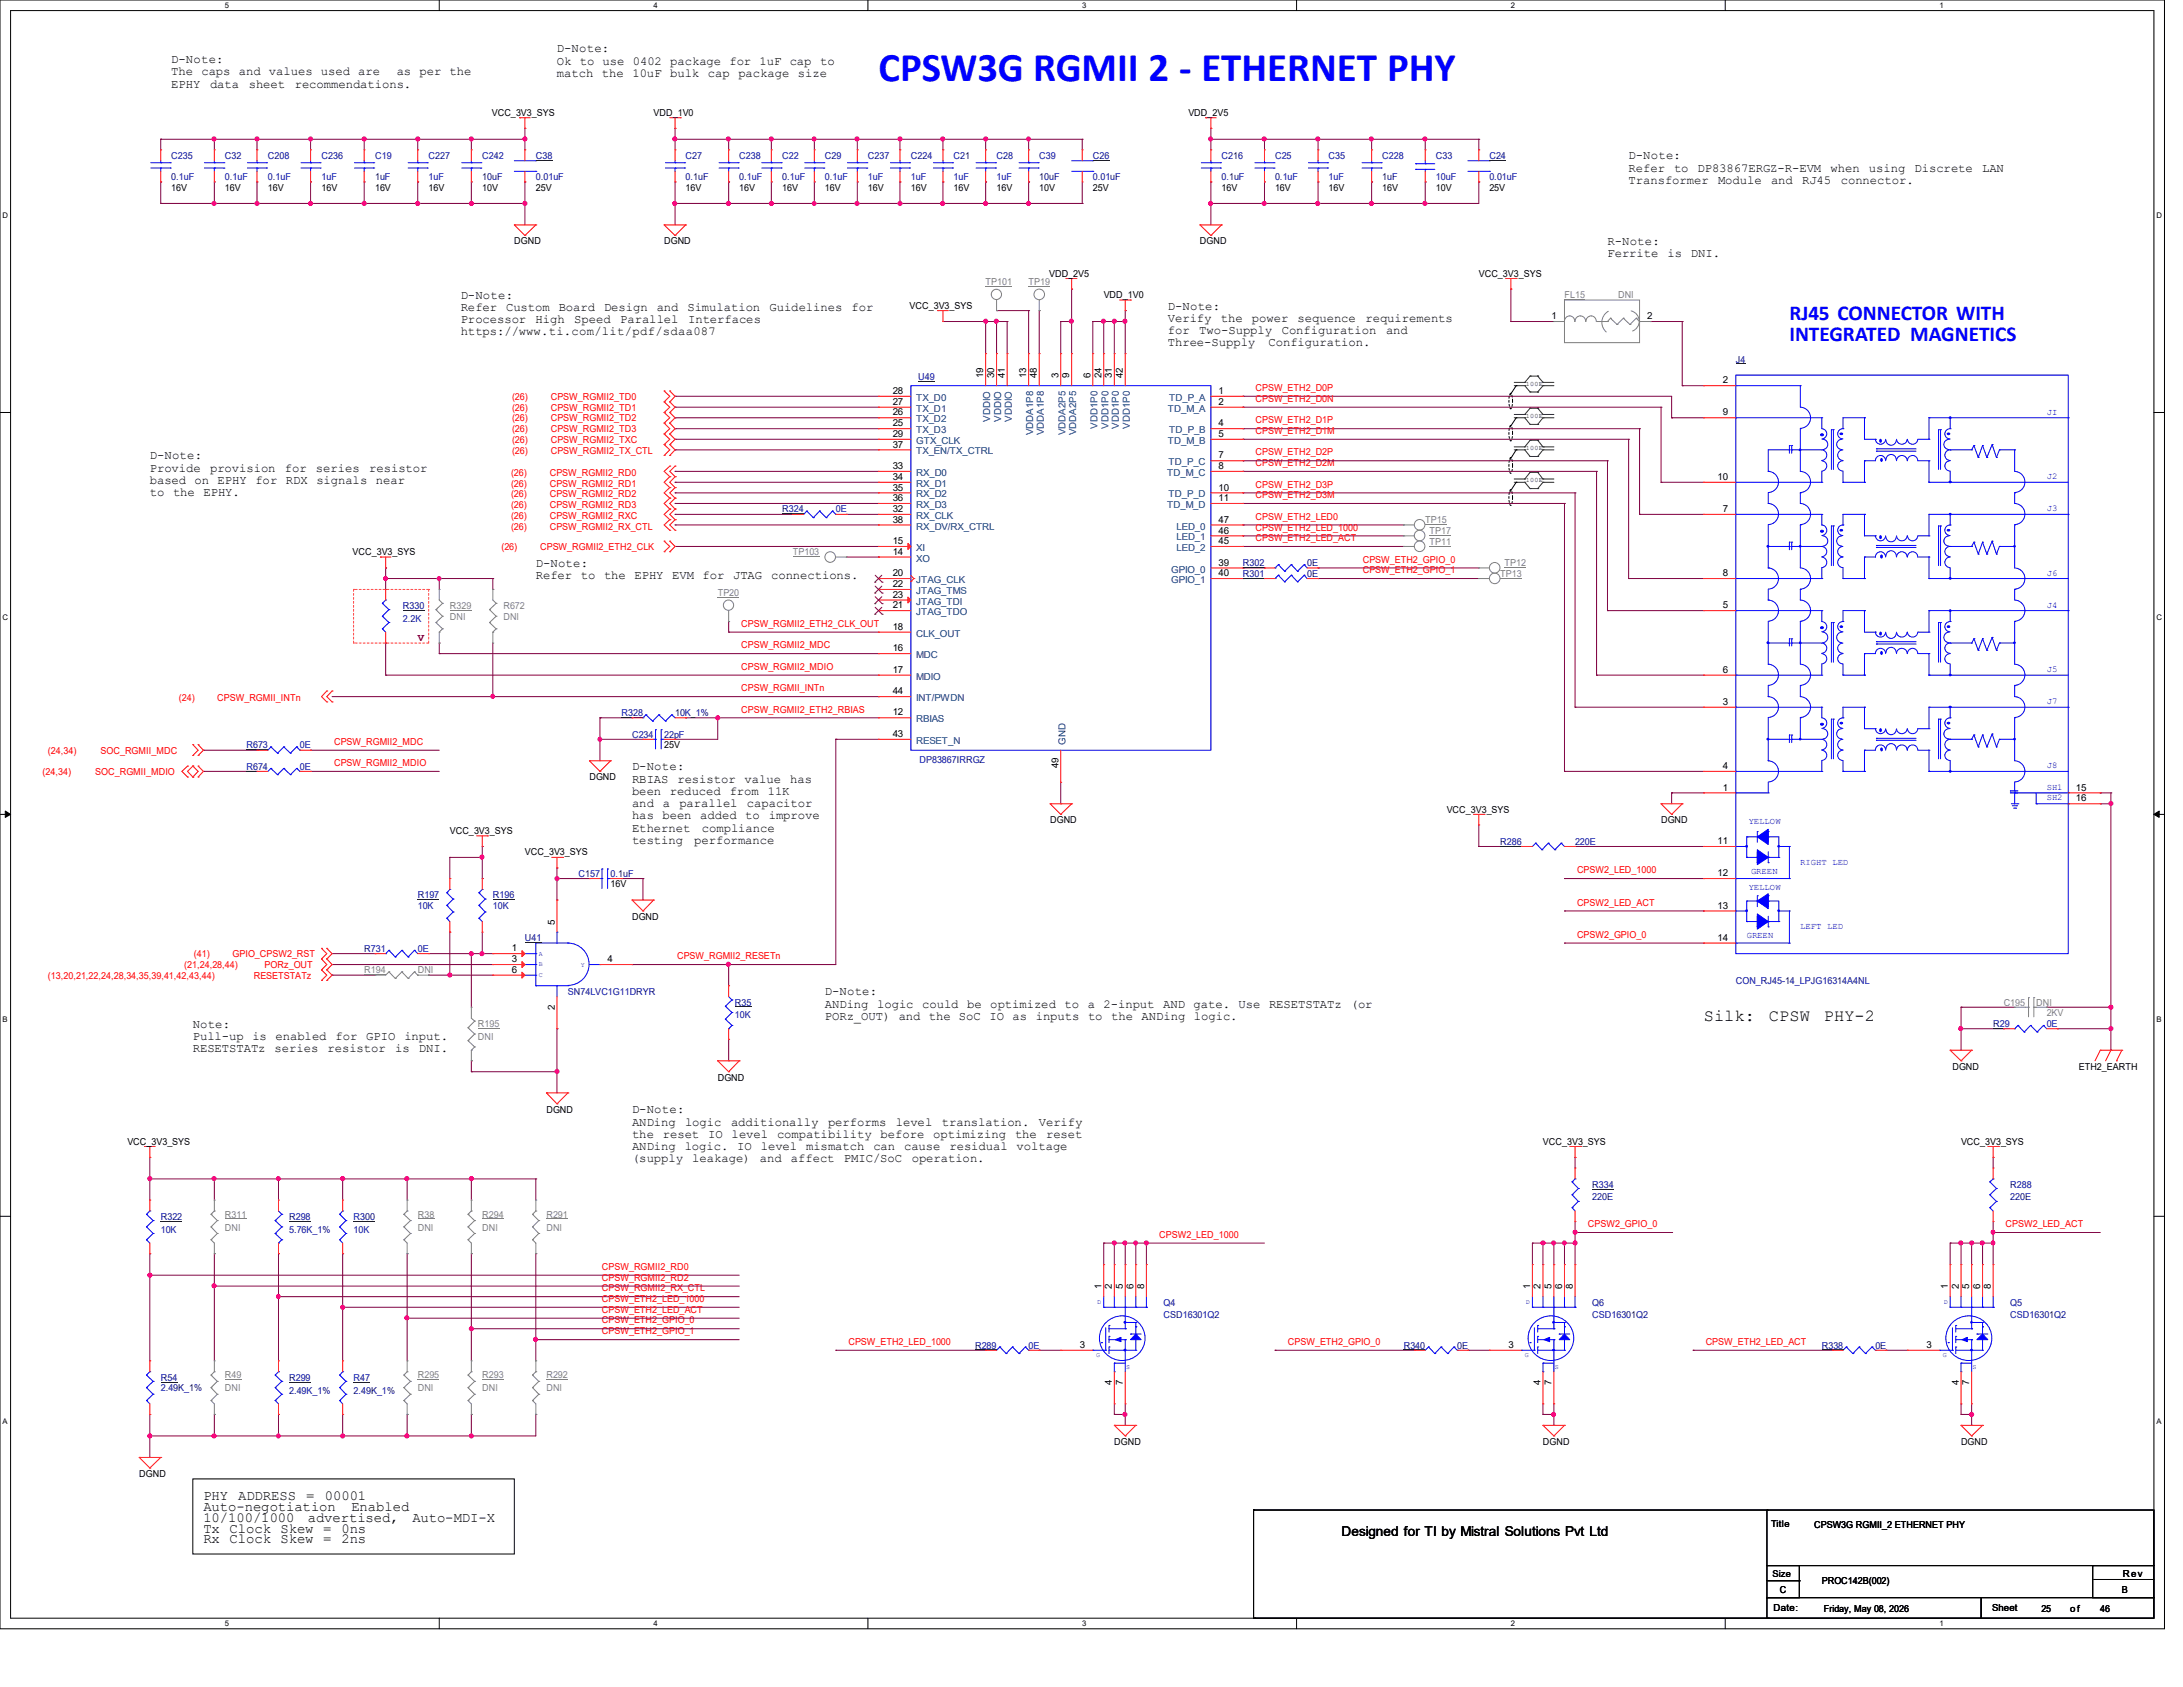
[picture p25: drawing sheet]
<svg xmlns="http://www.w3.org/2000/svg" width="279mm" height="216mm" viewBox="0 0 279 216" stroke-linecap="round" stroke-linejoin="round" font-family="sans-serif">
<defs><g id="words">
<text font-size="5.2" fill="#00f" x="112.4" y="10.4">CPSW3G RGMII 2 - ETHERNET PHY</text>
<g font-size="2.7" fill="#00f">
<text x="229" y="41">RJ45 CONNECTOR WITH</text>
<text x="229" y="43.7">INTEGRATED MAGNETICS</text>
</g>
<g font-size="2.2">
<text x="218.1" y="130.7">Silk:</text>
<text x="226.4" y="130.7">CPSW</text>
<text x="233.4" y="130.7">PHY-2</text>
</g>
<g font-size="1.8">
<text x="26" y="197.5">Rx Clock Skew = 2ns</text>
<text x="26" y="196.1">Tx Clock Skew = 0ns</text>
<text x="26" y="193.4">Auto-negotiation</text>
<text x="26" y="194.8">10/100/1000</text>
<text x="26" y="192">PHY</text>
<text x="30.5" y="192">ADDRESS</text>
<text x="39.2" y="192">=</text>
<text x="39.4" y="194.8">advertised,</text>
<text x="41.6" y="192">00001</text>
<text x="45" y="193.4">Enabled</text>
<text x="52.8" y="194.8">Auto-MDI-X</text>
</g>
<text font-size="1.7" x="171.7" y="196.6">Designed for TI by Mistral Solutions Pvt Ltd</text>
<g font-size="1.6">
<text x="21.9" y="8.1">D-Note:</text>
<text x="21.9" y="9.7">The caps and values used are</text>
<text x="21.9" y="11.2">EPHY</text>
<text x="26.9" y="11.2">data</text>
<text x="31.8" y="11.2">sheet</text>
<text x="37.7" y="11.2">recommendations.</text>
<text x="50.8" y="9.7">as per the</text>
<text x="71.3" y="6.7">D-Note:</text>
<text x="71.3" y="8.3">Ok to use 0402 package for 1uF cap</text>
<text x="71.3" y="9.8">match</text>
<text x="77" y="9.8">the 10uF bulk</text>
<text x="90.6" y="9.8">cap package</text>
<text x="102.1" y="9.8">size</text>
<text x="105" y="8.3">to</text>
<text x="208.4" y="20.4">D-Note:</text>
<text x="208.4" y="22">Refer</text>
<text x="208.4" y="23.5">Transformer</text>
<text x="214.3" y="22">to</text>
<text x="217.3" y="22">DP83867ERGZ-R-EVM</text>
<text x="219.9" y="23.5">Module</text>
<text x="226.7" y="23.5">and</text>
<text x="230.6" y="23.5">RJ45</text>
<text x="234.3" y="22">when</text>
<text x="235.6" y="23.5">connector.</text>
<text x="239.2" y="22">using</text>
<text x="245" y="22">Discrete</text>
<text x="253.7" y="22">LAN</text>
<text x="205.7" y="31.4">R-Note:</text>
<text x="205.7" y="32.9">Ferrite</text>
<text x="213.4" y="32.9">is</text>
<text x="216.4" y="32.9">DNI.</text>
<text x="59" y="38.2">D-Note:</text>
<text x="59" y="39.8">Refer</text>
<text x="59" y="41.4">Processor</text>
<text x="64.8" y="39.8">Custom</text>
<text x="68.5" y="41.4">High</text>
<text x="71.5" y="39.8">Board</text>
<text x="73.5" y="41.4">Speed</text>
<text x="77.3" y="39.8">Design</text>
<text x="79.4" y="41.4">Parallel</text>
<text x="84" y="39.8">and</text>
<text x="88" y="39.8">Simulation</text>
<text x="88.1" y="41.4">Interfaces</text>
<text x="98.5" y="39.8">Guidelines</text>
<text x="109" y="39.8">for</text>
<text x="149.5" y="39.6">D-Note:</text>
<text x="149.5" y="41.2">Verify</text>
<text x="156.3" y="41.2">the</text>
<text x="160.2" y="41.2">power</text>
<text x="166.1" y="41.2">sequence</text>
<text x="174.8" y="41.2">requirements</text>
<text x="59" y="42.9">https://www.ti.com/lit/pdf/sdaa087</text>
<text x="149.5" y="42.8">for</text>
<text x="149.5" y="44.3">Three-Supply</text>
<text x="153.5" y="42.8">Two-Supply</text>
<text x="162.4" y="44.3">Configuration.</text>
<text x="164" y="42.8">Configuration</text>
<text x="177.4" y="42.8">and</text>
<text x="19.2" y="58.8">D-Note:</text>
<text x="19.2" y="60.4">Provide</text>
<text x="19.2" y="61.9">based on EPHY</text>
<text x="19.2" y="63.5">to</text>
<text x="22.1" y="63.5">the EPHY.</text>
<text x="26.9" y="60.4">provision</text>
<text x="32.7" y="61.9">for RDX</text>
<text x="36.5" y="60.4">for</text>
<text x="40.4" y="60.4">series</text>
<text x="40.5" y="61.9">signals near</text>
<text x="47.3" y="60.4">resistor</text>
<text x="68.6" y="72.5">D-Note:</text>
<text x="68.6" y="74.1">Refer</text>
<text x="74.3" y="74.1">to</text>
<text x="77.3" y="74.1">the EPHY</text>
<text x="86" y="74.1">EVM for JTAG</text>
<text x="98.7" y="74.1">connections.</text>
<text x="80.9" y="98.6">D-Note:</text>
<text x="80.9" y="100.2">RBIAS</text>
<text x="80.9" y="101.7">been reduced</text>
<text x="86.7" y="100.2">resistor</text>
<text x="93.4" y="101.7">from</text>
<text x="95.3" y="100.2">value</text>
<text x="98.3" y="101.7">11K</text>
<text x="101.1" y="100.2">has</text>
<text x="80.9" y="103.3">and</text>
<text x="80.9" y="104.9">has been</text>
<text x="80.9" y="106.4">Ethernet</text>
<text x="80.9" y="108">testing</text>
<text x="84.8" y="103.3">a</text>
<text x="87" y="103.3">parallel</text>
<text x="88.9" y="108">performance</text>
<text x="89.6" y="104.9">added to</text>
<text x="89.8" y="106.4">compliance</text>
<text x="95.6" y="103.3">capacitor</text>
<text x="98.4" y="104.9">improve</text>
<text x="24.7" y="131.5">Note:</text>
<text x="105.6" y="127.4">D-Note:</text>
<text x="105.6" y="128.9">ANDing logic</text>
<text x="105.6" y="130.5">PORz_OUT) and the SoC IO as inputs</text>
<text x="118" y="128.9">could be optimized to</text>
<text x="139.2" y="128.9">a</text>
<text x="139.3" y="130.5">to</text>
<text x="141.3" y="128.9">2-input AND gate. Use</text>
<text x="142.2" y="130.5">the</text>
<text x="146.1" y="130.5">ANDing logic.</text>
<text x="162.4" y="128.9">RESETSTATz</text>
<text x="172.9" y="128.9">(or</text>
<text x="24.7" y="133.1">Pull-up</text>
<text x="24.7" y="134.7">RESETSTATz</text>
<text x="32.3" y="133.1">is</text>
<text x="35.1" y="134.7">series</text>
<text x="35.3" y="133.1">enabled</text>
<text x="41.9" y="134.7">resistor</text>
<text x="42.9" y="133.1">for</text>
<text x="46.9" y="133.1">GPIO</text>
<text x="50.6" y="134.7">is</text>
<text x="51.8" y="133.1">input.</text>
<text x="53.6" y="134.7">DNI.</text>
<text x="80.9" y="142.5">D-Note:</text>
<text x="80.9" y="144.1">ANDing</text>
<text x="80.9" y="145.6">the</text>
<text x="80.9" y="147.2">ANDing</text>
<text x="80.9" y="148.8">(supply</text>
<text x="84.8" y="145.6">reset</text>
<text x="87.6" y="147.2">logic.</text>
<text x="87.7" y="144.1">logic</text>
<text x="88.6" y="148.8">leakage)</text>
<text x="90.6" y="145.6">IO</text>
<text x="93.6" y="144.1">additionally</text>
<text x="93.6" y="145.6">level</text>
<text x="94.4" y="147.2">IO</text>
<text x="97.3" y="148.8">and</text>
<text x="97.4" y="147.2">level</text>
<text x="99.4" y="145.6">compatibility</text>
<text x="101.2" y="148.8">affect</text>
<text x="103.2" y="147.2">mismatch</text>
<text x="106" y="144.1">performs</text>
<text x="108" y="148.8">PMIC/SoC</text>
<text x="111.8" y="147.2">can</text>
<text x="112.7" y="145.6">before</text>
<text x="114.7" y="144.1">level</text>
<text x="115.7" y="147.2">cause</text>
<text x="116.7" y="148.8">operation.</text>
<text x="119.4" y="145.6">optimizing</text>
<text x="120.5" y="144.1">translation.</text>
<text x="121.5" y="147.2">residual</text>
<text x="129.9" y="145.6">the</text>
<text x="130.1" y="147.2">voltage</text>
<text x="133" y="144.1">Verify</text>
<text x="133.9" y="145.6">reset</text>
</g>
<text font-size="1.4" fill="#800000" x="53.5" y="82">V</text>
<g font-size="1.2">
<text x="62.9" y="14.9">VCC_3V3_SYS</text>
<text x="83.6" y="14.9">VDD_1V0</text>
<text x="152.1" y="14.9">VDD_2V5</text>
<text x="21.9" y="24.4">16V</text>
<text x="28.8" y="24.4">16V</text>
<text x="34.3" y="24.4">16V</text>
<text x="41.1" y="24.4">16V</text>
<text x="48" y="24.4">16V</text>
<text x="54.9" y="24.4">16V</text>
<text x="61.7" y="24.4">10V</text>
<text x="68.6" y="24.4">25V</text>
<text x="87.8" y="24.4">16V</text>
<text x="94.6" y="24.4">16V</text>
<text x="100.1" y="24.4">16V</text>
<text x="105.6" y="24.4">16V</text>
<text x="111.1" y="24.4">16V</text>
<text x="116.6" y="24.4">16V</text>
<text x="122" y="24.4">16V</text>
<text x="127.5" y="24.4">16V</text>
<text x="133" y="24.4">10V</text>
<text x="139.9" y="24.4">25V</text>
<text x="156.3" y="24.4">16V</text>
<text x="163.2" y="24.4">16V</text>
<text x="170" y="24.4">16V</text>
<text x="176.9" y="24.4">16V</text>
<text x="183.8" y="24.4">10V</text>
<text x="190.6" y="24.4">25V</text>
<text x="65.8" y="31.3">DGND</text>
<text x="85" y="31.3">DGND</text>
<text x="134.3" y="35.4">VDD_2V5</text>
<text x="153.6" y="31.3">DGND</text>
<text x="189.3" y="35.4">VCC_3V3_SYS</text>
<text x="116.4" y="39.5">VCC_3V3_SYS</text>
<text x="141.3" y="38.1">VDD_1V0</text>
<text x="198.6" y="40.9">1</text>
<text x="210.8" y="40.9">2</text>
<text x="114.3" y="50.4">28</text>
<text x="114.3" y="51.8">27</text>
<text x="114.3" y="53.2">26</text>
<text x="125.9" y="48.4" transform="rotate(-90 125.9 48.4)">19</text>
<text x="127.3" y="48.4" transform="rotate(-90 127.3 48.4)">30</text>
<text x="128.6" y="48.4" transform="rotate(-90 128.6 48.4)">41</text>
<text x="131.4" y="48.4" transform="rotate(-90 131.4 48.4)">13</text>
<text x="132.7" y="48.4" transform="rotate(-90 132.7 48.4)">48</text>
<text x="135.5" y="48.4" transform="rotate(-90 135.5 48.4)">3</text>
<text x="136.9" y="48.4" transform="rotate(-90 136.9 48.4)">9</text>
<text x="139.6" y="48.4" transform="rotate(-90 139.6 48.4)">6</text>
<text x="141" y="48.4" transform="rotate(-90 141 48.4)">24</text>
<text x="142.3" y="48.4" transform="rotate(-90 142.3 48.4)">31</text>
<text x="143.7" y="48.4" transform="rotate(-90 143.7 48.4)">42</text>
<text x="156" y="50.4">1</text>
<text x="156" y="51.8">2</text>
<text x="220.5" y="49.1">2</text>
<text x="220.5" y="53.2">9</text>
<text x="114.3" y="55.9">29</text>
<text x="114.3" y="57.3">37</text>
<text x="114.3" y="54.6">25</text>
<text x="156" y="54.6">4</text>
<text x="156" y="55.9">5</text>
<text x="156" y="58.7">7</text>
<text x="114.3" y="60">33</text>
<text x="114.3" y="61.4">34</text>
<text x="114.3" y="62.8">35</text>
<text x="114.3" y="64.1">36</text>
<text x="114.3" y="65.5">32</text>
<text x="156" y="64.1">11</text>
<text x="156" y="60">8</text>
<text x="156" y="62.8">10</text>
<text x="219.8" y="61.4">10</text>
<text x="220.5" y="65.5">7</text>
<text x="45.1" y="71.1">VCC_3V3_SYS</text>
<text x="114.3" y="66.9">38</text>
<text x="114.3" y="69.6">15</text>
<text x="114.3" y="71">14</text>
<text x="156" y="66.9">47</text>
<text x="156" y="68.3">46</text>
<text x="156" y="69.6">45</text>
<text x="114.3" y="73.7">20</text>
<text x="114.3" y="75.1">22</text>
<text x="114.3" y="76.5">23</text>
<text x="114.3" y="77.9">21</text>
<text x="156" y="72.4">39</text>
<text x="156" y="73.7">40</text>
<text x="220.5" y="77.9">5</text>
<text x="220.5" y="73.7">8</text>
<text x="114.3" y="80.6">18</text>
<text x="114.3" y="83.4">16</text>
<text x="114.3" y="86.1">17</text>
<text x="114.3" y="88.9">44</text>
<text x="220.5" y="86.1">6</text>
<text x="85" y="95.8">25V</text>
<text x="114.3" y="91.6">12</text>
<text x="114.3" y="94.3">43</text>
<text x="220.5" y="90.2">3</text>
<text x="75.4" y="99.9">DGND</text>
<text x="135.5" y="98.3" transform="rotate(-90 135.5 98.3)">49</text>
<text x="220.5" y="101.2">1</text>
<text x="220.5" y="98.4">4</text>
<text x="265.7" y="101.2">15</text>
<text x="57.6" y="106.7">VCC_3V3_SYS</text>
<text x="134.4" y="105.4">DGND</text>
<text x="185.2" y="104">VCC_3V3_SYS</text>
<text x="212.6" y="105.4">DGND</text>
<text x="265.7" y="102.6">16</text>
<text x="67.2" y="109.5">VCC_3V3_SYS</text>
<text x="78.1" y="113.6">16V</text>
<text x="219.8" y="108">11</text>
<text x="219.8" y="112.1">12</text>
<text x="71" y="118.3" transform="rotate(-90 71 118.3)">5</text>
<text x="80.9" y="117.7">DGND</text>
<text x="219.8" y="116.3">13</text>
<text x="65.5" y="121.7">1</text>
<text x="65.5" y="123.1">3</text>
<text x="65.5" y="124.5">6</text>
<text x="77.8" y="123.1">4</text>
<text x="219.8" y="120.4">14</text>
<text x="71" y="129.2" transform="rotate(-90 71 129.2)">2</text>
<text x="249.9" y="136.9">DGND</text>
<text x="266.1" y="136.9">ETH2_EARTH</text>
<text x="69.9" y="142.4">DGND</text>
<text x="91.9" y="138.3">DGND</text>
<text x="16.3" y="146.5">VCC_3V3_SYS</text>
<text x="197.5" y="146.5">VCC_3V3_SYS</text>
<text x="251" y="146.5">VCC_3V3_SYS</text>
<text x="141" y="165" transform="rotate(-90 141 165)">1</text>
<text x="142.3" y="165" transform="rotate(-90 142.3 165)">2</text>
<text x="143.7" y="165" transform="rotate(-90 143.7 165)">5</text>
<text x="145.1" y="165" transform="rotate(-90 145.1 165)">6</text>
<text x="146.4" y="165" transform="rotate(-90 146.4 165)">8</text>
<text x="195.8" y="165" transform="rotate(-90 195.8 165)">1</text>
<text x="197.2" y="165" transform="rotate(-90 197.2 165)">2</text>
<text x="198.6" y="165" transform="rotate(-90 198.6 165)">5</text>
<text x="199.9" y="165" transform="rotate(-90 199.9 165)">6</text>
<text x="201.3" y="165" transform="rotate(-90 201.3 165)">8</text>
<text x="249.3" y="165" transform="rotate(-90 249.3 165)">1</text>
<text x="250.7" y="165" transform="rotate(-90 250.7 165)">2</text>
<text x="252.1" y="165" transform="rotate(-90 252.1 165)">5</text>
<text x="253.4" y="165" transform="rotate(-90 253.4 165)">6</text>
<text x="254.8" y="165" transform="rotate(-90 254.8 165)">8</text>
<text x="138.2" y="172.5">3</text>
<text x="193.1" y="172.5">3</text>
<text x="246.6" y="172.5">3</text>
<text x="142.3" y="177.2" transform="rotate(-90 142.3 177.2)">4</text>
<text x="143.7" y="177.2" transform="rotate(-90 143.7 177.2)">7</text>
<text x="197.2" y="177.2" transform="rotate(-90 197.2 177.2)">4</text>
<text x="198.6" y="177.2" transform="rotate(-90 198.6 177.2)">7</text>
<text x="250.7" y="177.2" transform="rotate(-90 250.7 177.2)">4</text>
<text x="252.1" y="177.2" transform="rotate(-90 252.1 177.2)">7</text>
<text x="142.6" y="184.9">DGND</text>
<text x="197.5" y="184.9">DGND</text>
<text x="251" y="184.9">DGND</text>
<text x="17.8" y="189">DGND</text>
<text x="226.7" y="195.5">Title</text>
<text x="232.2" y="195.5">CPSW3G RGMII_2 ETHERNET PHY</text>
<text x="226.9" y="201.8">Size</text>
<text x="227.8" y="203.8">C</text>
<text x="233.2" y="202.7">PROC142B(002)</text>
<text x="271.6" y="203.8">B</text>
<text x="271.7" y="201.8">Rev</text>
<text x="227" y="206.2">Date:</text>
<text x="233.4" y="206.3">Friday, May 08, 2026</text>
<text x="255" y="206.2">Sheet</text>
<text x="261.3" y="206.3">25</text>
<text x="265" y="206.3">of</text>
<text x="268.8" y="206.3">46</text>
</g>
<g font-size="1.2" fill="#000080">
<text x="21.9" y="20.3">C235</text>
<text x="21.9" y="23.1">0.1uF</text>
<text x="28.8" y="20.3">C32</text>
<text x="28.8" y="23.1">0.1uF</text>
<text x="34.3" y="20.3">C208</text>
<text x="34.3" y="23.1">0.1uF</text>
<text x="41.1" y="20.3">C236</text>
<text x="41.1" y="23.1">1uF</text>
<text x="48" y="20.3">C19</text>
<text x="48" y="23.1">1uF</text>
<text x="54.9" y="20.3">C227</text>
<text x="54.9" y="23.1">1uF</text>
<text x="61.7" y="20.3">C242</text>
<text x="61.7" y="23.1">10uF</text>
<text x="68.6" y="20.3">C38</text>
<text x="68.6" y="23.1">0.01uF</text>
<text x="87.8" y="20.3">C27</text>
<text x="87.8" y="23.1">0.1uF</text>
<text x="94.6" y="20.3">C238</text>
<text x="94.6" y="23.1">0.1uF</text>
<text x="100.1" y="20.3">C22</text>
<text x="100.1" y="23.1">0.1uF</text>
<text x="105.6" y="20.3">C29</text>
<text x="105.6" y="23.1">0.1uF</text>
<text x="111.1" y="20.3">C237</text>
<text x="111.1" y="23.1">1uF</text>
<text x="116.6" y="20.3">C224</text>
<text x="116.6" y="23.1">1uF</text>
<text x="122" y="20.3">C21</text>
<text x="122" y="23.1">1uF</text>
<text x="127.5" y="20.3">C28</text>
<text x="127.5" y="23.1">1uF</text>
<text x="133" y="20.3">C39</text>
<text x="133" y="23.1">10uF</text>
<text x="139.9" y="20.3">C26</text>
<text x="139.9" y="23.1">0.01uF</text>
<text x="156.3" y="20.3">C216</text>
<text x="156.3" y="23.1">0.1uF</text>
<text x="163.2" y="20.3">C25</text>
<text x="163.2" y="23.1">0.1uF</text>
<text x="170" y="20.3">C35</text>
<text x="170" y="23.1">1uF</text>
<text x="176.9" y="20.3">C228</text>
<text x="176.9" y="23.1">1uF</text>
<text x="183.8" y="20.3">C33</text>
<text x="183.8" y="23.1">10uF</text>
<text x="190.6" y="20.3">C24</text>
<text x="190.6" y="23.1">0.01uF</text>
<text x="222.2" y="46.4">J4</text>
<text x="117.5" y="48.6">U49</text>
<text x="100.1" y="65.6">R324</text>
<text x="107" y="65.6">0E</text>
<text x="51.6" y="77.9">R330</text>
<text x="159.1" y="72.4">R302</text>
<text x="159.1" y="73.8">R301</text>
<text x="167.3" y="72.4">0E</text>
<text x="167.3" y="73.8">0E</text>
<text x="51.6" y="79.6">2.2K</text>
<text x="31.5" y="95.8">R673</text>
<text x="38.4" y="95.8">0E</text>
<text x="79.5" y="91.7">R328</text>
<text x="80.9" y="94.4">C234</text>
<text x="85" y="94.4">22pF</text>
<text x="86.4" y="91.7">10K_1%</text>
<text x="31.5" y="98.5">R674</text>
<text x="38.4" y="98.5">0E</text>
<text x="117.7" y="97.7">DP83867IRRGZ</text>
<text x="74" y="112.2">C157</text>
<text x="78.1" y="112.2">0.1uF</text>
<text x="192" y="108.1">R286</text>
<text x="201.6" y="108.1">220E</text>
<text x="53.5" y="115">R197</text>
<text x="53.5" y="116.3">10K</text>
<text x="63.1" y="115">R196</text>
<text x="63.1" y="116.3">10K</text>
<text x="46.6" y="121.8">R731</text>
<text x="53.5" y="121.8">0E</text>
<text x="67.2" y="120.4">U41</text>
<text x="222.2" y="125.9">CON_RJ45-14_LPJG16314A4NL</text>
<text x="72.7" y="127.3">SN74LVC1G11DRYR</text>
<text x="94.1" y="128.7">R35</text>
<text x="94.1" y="130.3">10K</text>
<text x="255.1" y="131.4">R29</text>
<text x="262" y="131.4">0E</text>
<text x="203.8" y="152">R334</text>
<text x="203.8" y="153.6">220E</text>
<text x="257.3" y="152">R288</text>
<text x="257.3" y="153.6">220E</text>
<text x="20.6" y="156.1">R322</text>
<text x="20.6" y="157.8">10K</text>
<text x="37" y="156.1">R298</text>
<text x="37" y="157.8">5.76K_1%</text>
<text x="45.3" y="156.1">R300</text>
<text x="45.3" y="157.8">10K</text>
<text x="148.9" y="167.1">Q4</text>
<text x="203.8" y="167.1">Q6</text>
<text x="257.3" y="167.1">Q5</text>
<text x="124.8" y="172.6">R289</text>
<text x="131.7" y="172.6">0E</text>
<text x="148.9" y="168.7">CSD16301Q2</text>
<text x="179.7" y="172.6">R340</text>
<text x="186.5" y="172.6">0E</text>
<text x="203.8" y="168.7">CSD16301Q2</text>
<text x="233.2" y="172.6">R338</text>
<text x="240" y="172.6">0E</text>
<text x="257.3" y="168.7">CSD16301Q2</text>
<text x="20.6" y="176.7">R54</text>
<text x="20.6" y="178.1">2.49K_1%</text>
<text x="37" y="176.7">R299</text>
<text x="37" y="178.3">2.49K_1%</text>
<text x="45.3" y="176.7">R47</text>
<text x="45.3" y="178.3">2.49K_1%</text>
</g>
<g font-size="1.2" fill="#808080">
<text x="126.2" y="36.5">TP101</text>
<text x="131.7" y="36.5">TP19</text>
<text x="200.2" y="38.1">FL15</text>
<text x="207.1" y="38.1">DNI</text>
<text x="101.5" y="71.1">TP103</text>
<text x="182.4" y="67">TP15</text>
<text x="183" y="68.3">TP17</text>
<text x="183" y="69.7">TP11</text>
<text x="57.6" y="77.9">R329</text>
<text x="64.4" y="77.9">R672</text>
<text x="91.9" y="76.3">TP20</text>
<text x="192" y="73.8">TP13</text>
<text x="192.6" y="72.4">TP12</text>
<text x="57.6" y="79.3">DNI</text>
<text x="64.4" y="79.3">DNI</text>
<text x="46.6" y="124.6">R194</text>
<text x="53.5" y="124.6">DNI</text>
<text x="61.2" y="131.4">R195</text>
<text x="256.4" y="128.7">C195</text>
<text x="260.6" y="128.7">DNI</text>
<text x="262" y="130">2KV</text>
<text x="61.2" y="133.1">DNI</text>
<text x="28.8" y="155.8">R311</text>
<text x="53.5" y="155.8">R38</text>
<text x="61.7" y="155.8">R294</text>
<text x="69.9" y="155.8">R291</text>
<text x="28.8" y="157.5">DNI</text>
<text x="53.5" y="157.5">DNI</text>
<text x="61.7" y="157.5">DNI</text>
<text x="69.9" y="157.5">DNI</text>
<text x="28.8" y="176.4">R49</text>
<text x="28.8" y="178.1">DNI</text>
<text x="53.5" y="176.4">R295</text>
<text x="53.5" y="178.1">DNI</text>
<text x="61.7" y="176.4">R293</text>
<text x="61.7" y="178.1">DNI</text>
<text x="69.9" y="176.4">R292</text>
<text x="69.9" y="178.1">DNI</text>
</g>
<g font-size="1.2" fill="#f00">
<text x="65.5" y="51.2">(26)</text>
<text x="65.5" y="53.9">(26)</text>
<text x="65.5" y="52.6">(26)</text>
<text x="70.5" y="51.2">CPSW_RGMII2_TD0</text>
<text x="70.5" y="53.9">CPSW_RGMII2_TD2</text>
<text x="70.5" y="52.6">CPSW_RGMII2_TD1</text>
<text x="160.7" y="50">CPSW_ETH2_D0P</text>
<text x="160.7" y="51.4">CPSW_ETH2_D0N</text>
<text x="65.5" y="55.3">(26)</text>
<text x="65.5" y="58">(26)</text>
<text x="65.5" y="56.7">(26)</text>
<text x="70.5" y="55.3">CPSW_RGMII2_TD3</text>
<text x="70.5" y="58">CPSW_RGMII2_TX_CTL</text>
<text x="70.5" y="56.7">CPSW_RGMII2_TXC</text>
<text x="160.7" y="54.2">CPSW_ETH2_D1P</text>
<text x="160.7" y="55.5">CPSW_ETH2_D1M</text>
<text x="160.7" y="59.6">CPSW_ETH2_D2M</text>
<text x="160.7" y="58.3">CPSW_ETH2_D2P</text>
<text x="65.4" y="63.7">(26)</text>
<text x="65.4" y="65">(26)</text>
<text x="65.4" y="60.9">(26)</text>
<text x="65.4" y="62.3">(26)</text>
<text x="70.4" y="63.7">CPSW_RGMII2_RD2</text>
<text x="70.4" y="65">CPSW_RGMII2_RD3</text>
<text x="70.4" y="60.9">CPSW_RGMII2_RD0</text>
<text x="70.4" y="62.3">CPSW_RGMII2_RD1</text>
<text x="160.7" y="62.4">CPSW_ETH2_D3P</text>
<text x="160.7" y="63.8">CPSW_ETH2_D3M</text>
<text x="64.2" y="70.4">(26)</text>
<text x="65.4" y="66.4">(26)</text>
<text x="65.4" y="67.8">(26)</text>
<text x="69.1" y="70.4">CPSW_RGMII2_ETH2_CLK</text>
<text x="70.4" y="66.4">CPSW_RGMII2_RXC</text>
<text x="70.4" y="67.8">CPSW_RGMII2_RX_CTL</text>
<text x="160.7" y="66.5">CPSW_ETH2_LED0</text>
<text x="160.7" y="67.9">CPSW_ETH2_LED_1000</text>
<text x="160.7" y="69.3">CPSW_ETH2_LED_ACT</text>
<text x="174.4" y="72">CPSW_ETH2_GPIO_0</text>
<text x="174.4" y="73.4">CPSW_ETH2_GPIO_1</text>
<text x="94.9" y="83">CPSW_RGMII2_MDC</text>
<text x="94.9" y="80.2">CPSW_RGMII2_ETH2_CLK_OUT</text>
<text x="22.9" y="89.7">(24)</text>
<text x="27.8" y="89.7">CPSW_RGMII_INTn</text>
<text x="94.9" y="85.7">CPSW_RGMII2_MDIO</text>
<text x="94.9" y="88.5">CPSW_RGMII_INTn</text>
<text x="42.8" y="95.3">CPSW_RGMII2_MDC</text>
<text x="94.9" y="91.2">CPSW_RGMII2_ETH2_RBIAS</text>
<text x="5.5" y="99.2">(24,34)</text>
<text x="6.1" y="96.4">(24,34)</text>
<text x="12.2" y="99.2">SOC_RGMII_MDIO</text>
<text x="12.9" y="96.4">SOC_RGMII_MDC</text>
<text x="42.8" y="98">CPSW_RGMII2_MDIO</text>
<text x="201.8" y="111.8">CPSW2_LED_1000</text>
<text x="201.8" y="115.9">CPSW2_LED_ACT</text>
<text x="6.1" y="125.3">(13,20,21,22,24,28,34,35,39,41,42,43,44)</text>
<text x="23.6" y="123.9">(21,24,28,44)</text>
<text x="24.8" y="122.5">(41)</text>
<text x="29.8" y="122.5">GPIO_CPSW2_RST</text>
<text x="32.5" y="125.3">RESETSTATz</text>
<text x="33.9" y="123.9">PORz_OUT</text>
<text x="86.7" y="122.8">CPSW_RGMII2_RESETn</text>
<text x="201.8" y="120">CPSW2_GPIO_0</text>
<text x="148.4" y="158.4">CPSW2_LED_1000</text>
<text x="203.2" y="157.1">CPSW2_GPIO_0</text>
<text x="256.7" y="157.1">CPSW2_LED_ACT</text>
<text x="77" y="165.3">CPSW_RGMII2_RX_CTL</text>
<text x="77" y="162.5">CPSW_RGMII2_RD0</text>
<text x="77" y="166.6">CPSW_ETH2_LED_1000</text>
<text x="77" y="163.9">CPSW_RGMII2_RD2</text>
<text x="77" y="170.8">CPSW_ETH2_GPIO_1</text>
<text x="77" y="169.4">CPSW_ETH2_GPIO_0</text>
<text x="77" y="168">CPSW_ETH2_LED_ACT</text>
<text x="108.6" y="172.1">CPSW_ETH2_LED_1000</text>
<text x="164.8" y="172.1">CPSW_ETH2_GPIO_0</text>
<text x="218.3" y="172.1">CPSW_ETH2_LED_ACT</text>
</g>
<g font-size="1.2" fill="#004080">
<text x="117.3" y="51.3">TX_D0</text>
<text x="117.3" y="52.7">TX_D1</text>
<text x="126.7" y="54" transform="rotate(-90 126.7 54)">VDDIO</text>
<text x="128.1" y="54" transform="rotate(-90 128.1 54)">VDDIO</text>
<text x="129.5" y="54" transform="rotate(-90 129.5 54)">VDDIO</text>
<text x="149.5" y="52.7">TD_M_A</text>
<text x="149.6" y="51.3">TD_P_A</text>
<text x="117.3" y="56.8">GTX_CLK</text>
<text x="117.3" y="58.2">TX_EN/TX_CTRL</text>
<text x="117.3" y="54.1">TX_D2</text>
<text x="117.3" y="55.5">TX_D3</text>
<text x="132.2" y="55.7" transform="rotate(-90 132.2 55.7)">VDDA1P8</text>
<text x="133.6" y="55.7" transform="rotate(-90 133.6 55.7)">VDDA1P8</text>
<text x="136.4" y="55.7" transform="rotate(-90 136.4 55.7)">VDDA2P5</text>
<text x="137.8" y="55.7" transform="rotate(-90 137.8 55.7)">VDDA2P5</text>
<text x="140.5" y="54.9" transform="rotate(-90 140.5 54.9)">VDD1P0</text>
<text x="141.9" y="54.9" transform="rotate(-90 141.9 54.9)">VDD1P0</text>
<text x="143.2" y="54.9" transform="rotate(-90 143.2 54.9)">VDD1P0</text>
<text x="144.6" y="54.9" transform="rotate(-90 144.6 54.9)">VDD1P0</text>
<text x="149.5" y="56.8">TD_M_B</text>
<text x="149.6" y="59.6">TD_P_C</text>
<text x="149.6" y="55.5">TD_P_B</text>
<text x="117.3" y="60.9">RX_D0</text>
<text x="117.3" y="62.3">RX_D1</text>
<text x="117.3" y="63.7">RX_D2</text>
<text x="117.3" y="65">RX_D3</text>
<text x="149.4" y="65">TD_M_D</text>
<text x="149.4" y="60.9">TD_M_C</text>
<text x="149.6" y="63.7">TD_P_D</text>
<text x="117.3" y="67.8">RX_DV/RX_CTRL</text>
<text x="117.3" y="70.5">XI</text>
<text x="117.3" y="71.9">XO</text>
<text x="117.3" y="66.4">RX_CLK</text>
<text x="150.6" y="67.8">LED_0</text>
<text x="150.6" y="69.2">LED_1</text>
<text x="150.6" y="70.5">LED_2</text>
<text x="117.3" y="74.6">JTAG_CLK</text>
<text x="117.3" y="76">JTAG_TMS</text>
<text x="117.3" y="77.4">JTAG_TDI</text>
<text x="149.9" y="73.3">GPIO_0</text>
<text x="149.9" y="74.6">GPIO_1</text>
<text x="117.3" y="81.5">CLK_OUT</text>
<text x="117.3" y="78.7">JTAG_TDO</text>
<text x="117.3" y="84.2">MDC</text>
<text x="117.3" y="87">MDIO</text>
<text x="117.3" y="89.7">INT/PWDN</text>
<text x="117.3" y="92.5">RBIAS</text>
<text x="117.3" y="95.2">RESET_N</text>
<text x="136.4" y="95.3" transform="rotate(-90 136.4 95.3)">GND</text>
</g>
<g font-size="1.1" fill="#00f">
<text x="262" y="53.1">JI</text>
<text x="262" y="61.3">J2</text>
<text x="262" y="65.4">J3</text>
<text x="262" y="73.7">J6</text>
<text x="262" y="77.8">J4</text>
<text x="262" y="86">J5</text>
<text x="262" y="90.1">J7</text>
<text x="262" y="98.3">J8</text>
<text x="262" y="101.1">SH1</text>
<text x="223.8" y="105.5">YELLOW</text>
<text x="262" y="102.4">SH2</text>
<text x="223.8" y="114">YELLOW</text>
<text x="224.1" y="111.8">GREEN</text>
<text x="230.4" y="110.7">RIGHT LED</text>
<text x="230.4" y="118.9">LEFT LED</text>
<text x="223.6" y="120">GREEN</text>
</g>
<g font-size="1">
<text x="28.8" y="1">5</text>
<text x="83.7" y="1">4</text>
<text x="138.5" y="1">3</text>
<text x="193.4" y="1">2</text>
<text x="248.2" y="1">1</text>
<text x=".3" y="27.9">D</text>
<text x="276" y="27.9">D</text>
<text x=".3" y="79.4">C</text>
<text x="276" y="79.4">C</text>
<text x=".3" y="130.8">B</text>
<text x="276" y="130.8">B</text>
<text x=".3" y="182.2">A</text>
<text x="276" y="182.2">A</text>
<text x="28.8" y="208.1">5</text>
<text x="83.7" y="208.1">4</text>
<text x="138.5" y="208.1">3</text>
<text x="193.4" y="208.1">2</text>
<text x="248.2" y="208.1">1</text>
</g>
<g font-size=".8">
<text x="195.3" y="49.4">100E</text>
<text x="195.3" y="53.5">100E</text>
<text x="195.3" y="57.6">100E</text>
<text x="195.3" y="61.7">100E</text>
</g>
<g font-size=".8" fill="#00f">
<text x="69" y="123.6">B</text>
<text x="69" y="125.1">C</text>
<text x="69" y="122.3">A</text>
<text x="74.3" y="123.7">Y</text>
<text x="140.4" y="166.9">D</text>
<text x="195.3" y="166.9">D</text>
<text x="248.8" y="166.9">D</text>
<text x="140.3" y="173.7">G</text>
<text x="195.2" y="173.7">G</text>
<text x="248.7" y="173.7">G</text>
<text x="144.1" y="175.2">S</text>
<text x="199" y="175.2">S</text>
<text x="252.5" y="175.2">S</text>
</g>
</g></defs>
<path d="M0 0h277v208.4h-277zM1.4 1.4h274.3v205.7h-274.3z" fill="none" stroke="#000" stroke-width=".13"/>
<g fill="#fff">
<path d="M28.8 .1h.5v1.1h-.5z"/>
<path d="M28.8 207.2h.5v1.1h-.5z"/>
</g>
<path d="M56.2 0v1.4M56.2 207.1v1.3" fill="none" stroke="#000" stroke-width=".13"/>
<g fill="#fff">
<path d="M83.7 .1h.5v1.1h-.5z"/>
<path d="M83.7 207.2h.5v1.1h-.5z"/>
</g>
<path d="M111.1 0v1.4M111.1 207.1v1.3" fill="none" stroke="#000" stroke-width=".13"/>
<g fill="#fff">
<path d="M138.5 .1h.6v1.1h-.6z"/>
<path d="M138.5 207.2h.6v1.1h-.6z"/>
</g>
<path d="M165.9 0v1.4M165.9 207.1v1.3" fill="none" stroke="#000" stroke-width=".13"/>
<g fill="#fff">
<path d="M193.4 .1h.5v1.1h-.5z"/>
<path d="M193.4 207.2h.5v1.1h-.5z"/>
</g>
<path d="M220.8 0v1.4M220.8 207.1v1.3" fill="none" stroke="#000" stroke-width=".13"/>
<g fill="#fff">
<path d="M248.2 .1h.6v1.1h-.6z"/>
<path d="M248.2 207.2h.6v1.1h-.6z"/>
<path d="M.3 27.1h.8v1.1h-.8z"/>
<path d="M276 27.1h.7v1.1h-.7z"/>
<path d="M.3 78.5h.8v1.1h-.8z"/>
<path d="M276 78.5h.7v1.1h-.7z"/>
</g>
<path d="M0 52.8h1.4M275.7 52.8h1.3" fill="none" stroke="#000" stroke-width=".13"/>
<g fill="#fff">
<path d="M.3 129.9h.7v1.1h-.7z"/>
<path d="M276 129.9h.6v1.1h-.6z"/>
</g>
<path d="M0 104.2h1.4M275.7 104.2h1.3" fill="none" stroke="#000" stroke-width=".13"/>
<path d="M.7 103.8l.7 .4-.7 .4zM275.7 104.2l.7-.4v.8z" fill="#000" stroke="#000" stroke-width=".13"/>
<g fill="#fff">
<path d="M.3 181.4h.7v1.1h-.7z"/>
<path d="M276 181.4h.6v1.1h-.6z"/>
</g>
<g fill="none" stroke="#000" stroke-width=".13">
<path d="M194.1 49.4h.1M194.1 53.5h.1M194.1 57.6h.1M194.1 49.4l-.8 1.2M194.1 53.5l-.8 1.2M194.1 57.6l-.8 1.2M194.1 61.7h.1M194.1 61.7l-.8 1.2M0 155.7h1.4M275.7 155.7h1.3M24.7 189.3h41.1v9.6h-41.1zM160.4 193.3h.1"/>
<path d="M160.4 193.3h65.9M160.4 193.3v13.8M226.1 193.3h49.6v7.1h-49.6zM160.4 207.1h.1M160.6 207.1h.1M160.6 207.1h65.8M226.1 200.4h4.2v4.1h-4.2zM226.1 204.5h27.5v2.6h-27.5zM226.1 202.3h4.2M230.3 202.3h.1M253.6 204.5h22.1v2.6h-22.1zM267.8 200.4h7.9v4.1h-7.9z"/>
<path d="M268 202.1h.1M268 202.1h7.7"/>
</g>
<g fill="none" stroke="#008000" stroke-width=".13">
<path d="M193.8 48.9h1.4M193.8 49.4h1.4M193.8 53h1.4M193.8 53.5h1.4M193.8 57.2h1.4M193.8 57.6h1.4M195.2 48.9h.1M195.2 49.4h.1M195.2 53h.1M195.2 53.5h.1M195.2 57.2h.1M195.2 57.6h.1"/>
<path d="M195.2 49.4l.6 .8M195.2 53.5l.6 .8M195.2 57.6l.6 .8M195.8 48.1h.1M195.8 50.2h.1M195.8 52.2h.1M195.8 54.3h.1M195.8 56.3h.1M195.8 58.4h.1M195.8 48.1l-.6 .8M195.8 48.1h1M195.8 50.2h1"/>
<path d="M195.8 52.2l-.6 .8M195.8 52.2h1M195.8 54.3h1M195.8 56.3l-.6 .9M195.8 56.3h1M195.8 58.4h1M196.8 48.1h.1M196.8 50.2h.1M196.8 52.2h.1M196.8 54.3h.1M196.8 56.3h.1M196.8 58.4h.1"/>
<path d="M196.8 48.1l.7 .8M196.8 52.2l.7 .8M196.8 56.3l.7 .9M197.5 48.9h.1M197.5 49.4h.1M197.5 53h.1M197.5 53.5h.1M197.5 57.2h.1M197.5 57.6h.1M197.5 48.9h1.4M197.5 49.4h1.4M197.5 49.4l-.7 .8"/>
<path d="M197.5 53h1.4M197.5 53.5h1.4M197.5 53.5l-.7 .8M197.5 57.2h1.4M197.5 57.6h1.4M197.5 57.6l-.7 .8M193.8 61.3h1.4M193.8 61.7h1.4M195.2 61.3h.1M195.2 61.7h.1M195.2 61.7l.6 .8M195.8 60.5h.1"/>
<path d="M195.8 62.5h.1M195.8 60.5l-.6 .8M195.8 60.5h1M195.8 62.5h1M196.8 60.5h.1M196.8 62.5h.1M196.8 60.5l.7 .8M197.5 61.3h.1M197.5 61.7h.1M197.5 61.3h1.4M197.5 61.7h1.4M197.5 61.7l-.7 .8"/>
</g>
<path d="M193.3 50.4l.1-.1a2.24 2.24 0 0 1 0 2 2.28 2.28 0 0 1-.1-1.9zM193.3 54.5l.1-.1a2.24 2.24 0 0 1 0 2 2.28 2.28 0 0 1-.1-1.9zM193.3 58.6l.1-.1a2.33 2.33 0 0 1 0 2.1 2.37 2.37 0 0 1-.1-2zM193.3 62.7h.1a2.33 2.33 0 0 1 0 2 2.37 2.37 0 0 1-.1-2z" fill="none" stroke="#000" stroke-width=".13" stroke-dasharray=".3"/>
<path d="M45.3 75.4h.1M54.9 75.4h-9.6M54.9 75.4h.1M45.3 82.3v-6.9M45.3 82.3h.1M54.9 82.3v-6.9M54.9 82.3h-9.6" fill="none" stroke="#ff8000" stroke-width=".13" stroke-dasharray=".3 .3"/>
<g fill="none" stroke="#800040" stroke-width=".13">
<path d="M20.6 17.8h.1M20.6 17.8h46.6M20.6 17.8v1.4M27.4 17.8h.1M27.4 17.8v1.4M32.9 17.8h.1M32.9 17.8v1.4M39.8 17.8h.1M39.8 17.8v1.4M46.6 17.8h.1M46.6 17.8v1.4M53.5 17.8h.1"/>
<path d="M53.5 17.8v1.4M60.3 17.8h.1M60.3 17.8v1.4M67.2 16.4h.1M67.2 17.8h.1M67.2 16.4v2.8M86.4 16.4h.1M86.4 17.8h.1M86.4 17.8h52.1M86.4 16.4v2.8M93.3 17.8h.1M93.3 17.8v1.4"/>
<path d="M98.7 17.8h.1M98.7 17.8v1.4M104.2 17.8h.1M104.2 17.8v1.4M109.7 17.8h.1M109.7 17.8v1.4M115.2 17.8h.1M115.2 17.8v1.4M120.7 17.8h.1M120.7 17.8v1.4M126.2 17.8h.1M126.2 17.8v1.4"/>
<path d="M131.7 17.8h.1M131.7 17.8v1.4M138.5 17.8h.1M138.5 17.8v1.4M155 17.8h.1M155 16.4h.1M155 17.8h34.3M155 16.4v2.8M161.8 17.8h.1M161.8 17.8v1.4M168.7 17.8h.1M168.7 17.8v1.4"/>
<path d="M175.6 17.8h.1M175.6 17.8v1.4M182.4 17.8h.1M182.4 17.8v1.4M189.3 17.8h.1M189.3 17.8v1.4M20.6 26h.1M20.6 23.3h.1M20.6 26h46.6M20.6 23.3v2.7M27.4 26h.1M27.4 23.3h.1"/>
<path d="M27.4 23.3v2.7M32.9 23.3h.1M32.9 26h.1M32.9 23.3v2.7M39.8 23.3h.1M39.8 26h.1M39.8 23.3v2.7M46.6 23.3h.1M46.6 26h.1M46.6 23.3v2.7M53.5 23.3h.1M53.5 26h.1"/>
<path d="M53.5 23.3v2.7M60.3 23.3h.1M60.3 26h.1M60.3 23.3v2.7M67.2 23.3h.1M67.2 26h.1M67.2 23.3v5.5M86.4 26h.1M86.4 23.3h.1M86.4 26h52.1M86.4 23.3v5.5M93.3 23.3h.1"/>
<path d="M93.3 26h.1M93.3 23.3v2.7M98.7 23.3h.1M98.7 26h.1M98.7 23.3v2.7M104.2 23.3h.1M104.2 26h.1M104.2 23.3v2.7M109.7 23.3h.1M109.7 26h.1M109.7 23.3v2.7M115.2 23.3h.1"/>
<path d="M115.2 26h.1M115.2 23.3v2.7M120.7 23.3h.1M120.7 26h.1M120.7 23.3v2.7M126.2 23.3h.1M126.2 26h.1M126.2 23.3v2.7M127.6 39.8h.1M127.6 39.8h4.1M131.7 23.3h.1M131.7 39.8h.1"/>
<path d="M131.7 26h.1M131.7 23.3v2.7M131.7 39.8v5.5M133 39.8h.1M133 39.8v5.5M137.2 37h.1M137.2 37v8.3M138.5 26h.1M138.5 23.3v2.7M144 39.8h.1M144 39.8v5.5M155 23.3h.1"/>
<path d="M155 26h.1M155 23.3v5.5M161.8 26h.1M161.8 23.3h.1M161.8 23.3v2.7M168.7 23.3h.1M168.7 26h.1M168.7 23.3v2.7M175.6 23.3h.1M175.6 26h.1M175.6 23.3v2.7M182.4 23.3h.1"/>
<path d="M182.4 26h.1M182.4 23.3v2.7M189.3 23.3h.1M189.3 23.3v2.7h-34.3M193.4 37h.1M193.4 37v4.1M86.4 50.7h.1M86.4 57.6h.1M86.4 56.2h.1M86.4 52.1h.1M86.4 54.9h.1M86.4 53.5h.1"/>
<path d="M86.4 50.7h26M86.4 57.6h26M86.4 56.2h26M86.4 52.1h26M86.4 54.9h26M86.4 53.5h26M120.7 41.1h8.2M126.2 41.1h.1M126.2 41.1v4.2M127.6 41.1h.1M127.6 41.1v4.2M128.9 41.1h.1"/>
<path d="M128.9 41.1v4.2M135.8 41.1h.1M135.8 41.1v4.2M135.8 41.1h1.4M137.2 41.1h.1M139.9 41.1h.1M139.9 41.1h4.1M139.9 41.1v4.2M141.3 41.1h.1M141.3 41.1v4.2M142.6 41.1h.1M142.6 41.1v4.2"/>
<path d="M144 41.1h.1M159.1 50.7h.1M159.1 52.1h.1M159.1 54.9h.1M159.1 56.2h.1M159.1 59h.1M159.1 50.7h54.9v2.8M159.1 56.2h49.3M159.1 52.1h53.5M159.1 54.9h50.7M159.1 59h46.6M193.4 41.1h.1"/>
<path d="M193.4 41.1h5.5M205.7 59h.1M205.7 59v19.1M208.4 56.2h.1M208.4 56.2v17.8M209.8 54.9h.1M209.8 54.9v10.9M211.2 41.1h.1M211.2 41.1h4.1M212.6 52.1h.1M212.6 52.1v9.6M214 53.5h.1"/>
<path d="M214 53.5h4.1M215.3 41.1h.1M215.3 49.4h.1M215.3 41.1v8.3M215.3 49.4h2.8M49.4 74h.1M49.4 72.7h.1M49.4 74h13.7M49.4 72.7v2.7M56.2 74h.1M56.2 74v1.4M63.1 74h.1"/>
<path d="M63.1 75.4h.1M63.1 74v1.4M86.4 69.9h.1M86.4 60.3h.1M86.4 67.2h.1M86.4 65.8h.1M86.4 64.4h.1M86.4 63.1h.1M86.4 61.7h.1M86.4 69.9h26M86.4 60.3h26M86.4 67.2h26"/>
<path d="M86.4 65.8h15.1M86.4 64.4h26M86.4 63.1h26M86.4 61.7h26M93.3 79.5h.1M93.3 79.5v1.4M108.3 65.8h.1M108.3 65.8h4.1M108.3 71.3h4.1M112.4 71.3h.1M159.1 60.3h.1M159.1 63.1h.1"/>
<path d="M159.1 64.4h.1M159.1 67.2h.1M159.1 68.6h.1M159.1 69.9h.1M159.1 72.7h.1M159.1 74h.1M159.1 69.9h20.6M159.1 60.3h45.2M159.1 67.2h20.6M159.1 64.4h41.1M159.1 63.1h42.5M159.1 74h2.7"/>
<path d="M159.1 68.6h20.6M159.1 72.7h2.7M168.7 72.7h.1M168.7 74h.1M168.7 74h20.6M168.7 72.7h20.6M200.2 64.4h.1M200.2 64.4v34.3M201.6 63.1h.1M201.6 63.1v27.4M204.3 60.3h.1M204.3 60.3v26.1"/>
<path d="M205.7 78.1h.1M205.7 78.1h12.4M208.4 74h.1M208.4 74h9.7M209.8 65.8h.1M209.8 65.8h8.3M212.6 61.7h.1M212.6 61.7h5.5M26 96h.1M26 98.7h.1M26 98.7h6.9M26 96h6.9"/>
<path d="M39.8 96h.1M39.8 98.7h.1M39.8 98.7h16.4M39.8 96h16.4M42.5 89.2h69.9M49.4 82.3h.1M49.4 86.4h.1M49.4 86.4h63M49.4 82.3v4.1M56.2 83.7h.1M56.2 82.3h.1M56.2 83.7h56.2"/>
<path d="M56.2 82.3v1.4M63.1 89.2h.1M63.1 82.3v6.9M76.8 91.9h.1M76.8 94.6h.1M76.8 91.9h4.1M76.8 91.9v5.5M76.8 94.6h5.5M86.4 94.6h.1M87.8 91.9h.1M87.8 91.9h24.6M91.9 91.9h.1"/>
<path d="M91.9 91.9v2.7h-5.5M93.3 80.9h.1M93.3 80.9h19.1M107 94.6h.1M107 94.6v28.8h-26.1M107 94.6h5.4M112.4 89.2h.1M200.2 98.7h.1M200.2 98.7h17.9M201.6 90.5h.1M201.6 90.5h16.5M204.3 86.4h.1"/>
<path d="M204.3 86.4h13.8M57.6 119.3h.1M57.6 112.4h.1M57.6 109.7h.1M57.6 109.7v2.7M57.6 119.3v5.5M57.6 109.7h4.1M61.7 108.3h.1M61.7 112.4h.1M61.7 108.3v4.1M61.7 119.3v2.7M71.3 115.2h.1"/>
<path d="M71.3 112.4h.1M71.3 111.1h.1M71.3 111.1v4.1M71.3 112.4h4.1M79.5 112.4h.1M79.5 112.4h2.8M82.3 112.4h.1M82.3 112.4v2.8M135.8 102.9h.1M135.8 100.1v2.8M189.3 108.3h.1M189.3 108.3h5.4"/>
<path d="M189.3 105.6v2.7M200.2 116.6h.1M200.2 112.4h.1M200.2 112.4h17.9M200.2 116.6h17.9M201.6 108.3h.1M201.6 108.3h16.5M214 101.5h.1M214 101.5v1.4M214 101.5h4.1M268.8 102.9h.1M268.8 101.5h.1"/>
<path d="M268.8 102.9h1.4M268.8 101.5h1.4M270.2 102.9h.1M270.2 101.5h.1M270.2 101.5v32.9M42.5 123.4h.1M42.5 124.8h.1M42.5 123.4h20.6M42.5 124.8h5.5M42.5 122h5.5M48 122h.1M54.9 124.8h.1"/>
<path d="M54.9 124.8h8.2M54.9 122h8.2M57.6 124.8h.1M60.3 137.2h.1M60.3 135.8h.1M60.3 122h.1M60.3 122v6.9M60.3 135.8v1.4M60.3 137.2h11M61.7 122h.1M71.3 137.2h.1M71.3 131.7h.1"/>
<path d="M71.3 131.7v8.2M80.9 123.4h.1M93.3 123.4h.1M93.3 135.8h.1M93.3 123.4v2.8M93.3 133v2.8M200.2 120.7h.1M200.2 120.7h17.9M251 131.7h.1M251 128.9h.1M251 131.7h5.5M251 128.9v5.5"/>
<path d="M251 128.9h6.9M262 128.9h.1M262 128.9h8.2M263.3 131.7h.1M263.3 131.7h6.9M270.2 131.7h.1M270.2 134.4h.1M19.2 148.1h.1M19.2 150.9h.1M19.2 148.1v5.5M19.2 150.9h49.4M27.4 150.9h.1"/>
<path d="M27.4 150.9v2.7M35.6 150.9h.1M35.6 150.9v2.7M43.9 150.9h.1M43.9 150.9v2.7M52.1 150.9h.1M52.1 150.9v2.7M60.3 150.9h.1M60.3 150.9v2.7M68.6 150.9h.1M68.6 150.9v2.7M141.3 159.1h.1"/>
<path d="M141.3 159.1v2.7M141.3 159.1h20.5M142.6 159.1h.1M142.6 159.1v2.7M144 159.1h.1M144 159.1v2.7M145.4 159.1h.1M145.4 159.1v2.7M146.7 159.1h.1M146.7 159.1v2.7M196.1 159.1h.1M196.1 159.1h5.5"/>
<path d="M196.1 159.1v2.7M197.5 159.1h.1M197.5 159.1v2.7M198.9 159.1h.1M198.9 159.1v2.7M200.2 159.1h.1M200.2 159.1v2.7M201.6 159.1h.1M201.6 148.1h.1M201.6 157.7h.1M201.6 148.1v1.4M201.6 156.3v5.5"/>
<path d="M201.6 157.7h12.4M214 157.7h.1M249.6 159.1h.1M249.6 159.1h5.5M249.6 159.1v2.7M251 159.1h.1M251 159.1v2.7M252.3 159.1h.1M252.3 159.1v2.7M253.7 159.1h.1M253.7 159.1v2.7M255.1 159.1h.1"/>
<path d="M255.1 148.1h.1M255.1 157.7h.1M255.1 148.1v1.4M255.1 156.3v5.5M255.1 157.7h13.7M19.2 160.4h.1M19.2 163.2h.1M19.2 160.4v13.8M19.2 163.2h75.4M27.4 164.6h.1M27.4 160.4h.1M27.4 160.4v13.8"/>
<path d="M27.4 164.6h67.2M35.6 165.9h.1M35.6 160.4h.1M35.6 165.9h59M35.6 160.4v13.8M43.9 167.3h.1M43.9 160.4h.1M43.9 167.3h50.7M43.9 160.4v13.8M52.1 168.7h.1M52.1 160.4h.1M52.1 168.7h42.5"/>
<path d="M52.1 160.4v13.8M60.3 170.1h.1M60.3 160.4h.1M60.3 160.4v13.8M60.3 170.1h34.3M68.6 171.4h.1M68.6 160.4h.1M68.6 160.4v13.8M68.6 171.4h26M107 172.8h.1M107 172.8h19.2M133 172.8h.1"/>
<path d="M133 172.8h2.8M142.6 179.7v1.3M144 179.7v2.7M163.2 172.8h.1M163.2 172.8h17.8M187.9 172.8h.1M187.9 172.8h2.7M197.5 179.7v1.3M198.9 179.7v2.7M216.7 172.8h.1M216.7 172.8h17.8M241.4 172.8h.1"/>
<path d="M241.4 172.8h2.7M251 179.7v1.3M252.3 179.7v2.7M19.2 183.8h.1M19.2 181h.1M19.2 181v5.5M27.4 183.8h.1M27.4 181h.1M27.4 181v2.8M35.6 183.8h.1M35.6 181h.1M35.6 181v2.8"/>
<path d="M43.9 183.8h.1M43.9 181h.1M43.9 181v2.8M52.1 181h.1M52.1 183.8h.1M52.1 181v2.8M60.3 183.8h.1M60.3 181h.1M60.3 181v2.8M68.6 181h.1M68.6 181v2.8h-49.4M142.6 181h.1"/>
<path d="M142.6 181h1.4M144 181h.1M144 182.4h.1M197.5 181h.1M197.5 181h1.4M198.9 181h.1M198.9 182.4h.1M251 181h.1M251 181h1.3M252.3 181h.1M252.3 182.4h.1"/>
</g>
<g fill="#f0f" stroke="#f0f" stroke-width=".13">
<circle cx="251" cy="131.6" r=".25"/>
<circle cx="270.2" cy="131.6" r=".25"/>
<circle cx="144" cy="41.1" r=".25"/>
<circle cx="137.1" cy="41.1" r=".25"/>
<circle cx="126.2" cy="41.1" r=".25"/>
<circle cx="76.8" cy="94.6" r=".24"/>
<circle cx="161.8" cy="17.8" r=".25"/>
<circle cx="154.9" cy="17.8" r=".25"/>
<circle cx="86.4" cy="26" r=".25"/>
<circle cx="27.4" cy="26" r=".25"/>
<circle cx="175.5" cy="17.8" r=".25"/>
<circle cx="168.7" cy="17.8" r=".25"/>
<circle cx="161.8" cy="26" r=".25"/>
<circle cx="175.5" cy="26" r=".25"/>
<circle cx="168.7" cy="26" r=".25"/>
<circle cx="154.9" cy="26" r=".25"/>
<circle cx="93.2" cy="17.8" r=".25"/>
<circle cx="86.4" cy="17.8" r=".25"/>
<circle cx="109.7" cy="17.8" r=".25"/>
<circle cx="104.2" cy="17.8" r=".24"/>
<circle cx="115.2" cy="17.8" r=".25"/>
<circle cx="182.4" cy="17.8" r=".25"/>
<circle cx="126.2" cy="17.8" r=".25"/>
<circle cx="120.6" cy="17.8" r=".25"/>
<circle cx="98.7" cy="17.8" r=".25"/>
<circle cx="115.2" cy="26" r=".25"/>
<circle cx="39.8" cy="26" r=".25"/>
<circle cx="32.9" cy="26" r=".25"/>
<circle cx="53.5" cy="17.8" r=".25"/>
<circle cx="46.6" cy="17.8" r=".25"/>
<circle cx="131.6" cy="17.8" r=".24"/>
<circle cx="39.8" cy="17.8" r=".25"/>
<circle cx="32.9" cy="17.8" r=".25"/>
<circle cx="60.3" cy="26" r=".25"/>
<circle cx="53.5" cy="26" r=".25"/>
<circle cx="46.6" cy="26" r=".25"/>
<circle cx="270.2" cy="128.9" r=".25"/>
<circle cx="270.2" cy="102.8" r=".25"/>
<circle cx="27.4" cy="17.8" r=".25"/>
<circle cx="141.2" cy="41.1" r=".25"/>
<circle cx="142.6" cy="41.1" r=".25"/>
<circle cx="19.2" cy="183.8" r=".25"/>
<circle cx="19.2" cy="150.8" r=".25"/>
<circle cx="68.5" cy="171.4" r=".25"/>
<circle cx="35.6" cy="165.9" r=".24"/>
<circle cx="19.2" cy="163.2" r=".25"/>
<circle cx="60.3" cy="170.1" r=".25"/>
<circle cx="43.9" cy="167.3" r=".25"/>
<circle cx="52.1" cy="168.7" r=".25"/>
<circle cx="43.9" cy="150.8" r=".25"/>
<circle cx="35.6" cy="150.8" r=".24"/>
<circle cx="27.4" cy="150.8" r=".25"/>
<circle cx="60.3" cy="150.8" r=".25"/>
<circle cx="52.1" cy="150.8" r=".25"/>
<circle cx="27.4" cy="164.5" r=".25"/>
<circle cx="52.1" cy="183.8" r=".25"/>
<circle cx="43.9" cy="183.8" r=".25"/>
<circle cx="35.6" cy="183.8" r=".24"/>
<circle cx="27.4" cy="183.8" r=".25"/>
<circle cx="60.3" cy="183.8" r=".25"/>
<circle cx="56.2" cy="74" r=".24"/>
<circle cx="49.3" cy="74" r=".24"/>
<circle cx="146.7" cy="159.1" r=".25"/>
<circle cx="93.2" cy="26" r=".25"/>
<circle cx="98.7" cy="26" r=".25"/>
<circle cx="109.7" cy="26" r=".25"/>
<circle cx="104.2" cy="26" r=".24"/>
<circle cx="126.2" cy="26" r=".25"/>
<circle cx="120.6" cy="26" r=".25"/>
<circle cx="131.6" cy="26" r=".24"/>
<circle cx="71.3" cy="137.1" r=".25"/>
<circle cx="57.6" cy="124.8" r=".25"/>
<circle cx="61.7" cy="122" r=".25"/>
<circle cx="61.7" cy="109.7" r=".25"/>
<circle cx="71.3" cy="112.4" r=".25"/>
<circle cx="93.2" cy="123.4" r=".25"/>
<circle cx="60.3" cy="122" r=".25"/>
<circle cx="252.3" cy="181" r=".25"/>
<circle cx="67.2" cy="26" r=".25"/>
<circle cx="67.2" cy="17.8" r=".25"/>
<circle cx="60.3" cy="17.8" r=".25"/>
<circle cx="182.4" cy="26" r=".25"/>
<circle cx="91.9" cy="91.9" r=".25"/>
<circle cx="201.6" cy="157.7" r=".25"/>
<circle cx="255.1" cy="157.7" r=".24"/>
<circle cx="142.6" cy="159.1" r=".25"/>
<circle cx="144" cy="159.1" r=".25"/>
<circle cx="145.3" cy="159.1" r=".24"/>
<circle cx="144" cy="181" r=".25"/>
<circle cx="198.8" cy="181" r=".25"/>
<circle cx="197.5" cy="159.1" r=".25"/>
<circle cx="198.8" cy="159.1" r=".25"/>
<circle cx="200.2" cy="159.1" r=".24"/>
<circle cx="251" cy="159.1" r=".25"/>
<circle cx="252.3" cy="159.1" r=".25"/>
<circle cx="253.7" cy="159.1" r=".25"/>
<circle cx="255.1" cy="159.1" r=".24"/>
<circle cx="201.6" cy="159.1" r=".25"/>
<circle cx="127.5" cy="41.1" r=".25"/>
<circle cx="63" cy="89.1" r=".24"/>
</g>
<g fill="none" stroke="#f00" stroke-width=".13">
<path d="M20.6 19.2h.1M20.6 19.2v1.4M27.4 19.2h.1M27.4 19.2v1.4M39.8 19.2h.1M39.8 19.2v1.4M53.5 19.2h.1M53.5 19.2v1.4M60.3 19.2h.1M60.3 19.2v1.4M66.5 15.1h.1M66.5 15.1h1.4"/>
<path d="M67.2 16.4h.1M67.2 19.2h.1M67.2 15.1v1.3M67.2 19.2v1.4M85.7 15.1h1.4M86.4 16.4h.1M86.4 19.2h.1M86.4 15.1v1.3M86.4 19.2v1.4M87.1 15.1h.1M93.3 19.2h.1M93.3 19.2v1.4"/>
<path d="M104.2 19.2h.1M104.2 19.2v1.4M109.7 19.2h.1M109.7 19.2v1.4M115.2 19.2h.1M115.2 19.2v1.4M120.7 19.2h.1M120.7 19.2v1.4M126.2 19.2h.1M126.2 19.2v1.4M138.5 19.2h.1M138.5 19.2v1.4"/>
<path d="M154.3 15.1h.1M154.3 15.1h1.4M155 16.4h.1M155 15.1v1.3M168.7 19.2h.1M168.7 19.2v1.4M175.6 19.2h.1M175.6 19.2v1.4M182.4 19.2h.1M182.4 19.2v1.4M189.3 19.2h.1M189.3 19.2v1.4"/>
<path d="M20.6 23.3h.1M20.6 21.9v1.4M27.4 23.3h.1M27.4 21.9v1.4M39.8 23.3h.1M39.8 21.9v1.4M53.5 23.3h.1M53.5 21.9v1.4M60.3 23.3h.1M60.3 21.9v1.4M65.8 28.8h.1M65.8 28.8h2.8"/>
<path d="M65.8 28.8l1.4 1.3M67.2 30.1h.1M67.2 23.3h.1M67.2 21.9v1.4M68.6 28.8h.1M68.6 28.8l-1.4 1.3M85 28.8h.1M85 28.8h2.8M85 28.8l1.4 1.3M86.4 30.1h.1M86.4 23.3h.1M86.4 21.9v1.4"/>
<path d="M87.8 28.8h.1M87.8 28.8l-1.4 1.3M93.3 23.3h.1M93.3 21.9v1.4M104.2 23.3h.1M104.2 21.9v1.4M109.7 23.3h.1M109.7 21.9v1.4M115.2 23.3h.1M115.2 21.9v1.4M120 39.8h.1M120 39.8h1.4"/>
<path d="M120.7 23.3h.1M120.7 21.9v1.4M120.7 39.8v1.3M126.2 23.3h.1M126.2 21.9v1.4M136.4 35.6h.1M136.4 35.6h1.4M137.2 37h.1M137.2 35.6v1.4M138.5 23.3h.1M138.5 21.9v1.4M143.3 38.4h1.4"/>
<path d="M144 39.8h.1M144 38.4v1.4M144.7 38.4h.1M153.6 28.8h.1M153.6 28.8h2.7M153.6 28.8l1.4 1.3M155 30.1h.1M156.3 28.8h.1M156.3 28.8l-1.3 1.3M168.7 23.3h.1M168.7 21.9v1.4M175.6 23.3h.1"/>
<path d="M175.6 21.9v1.4M182.4 23.3h.1M182.4 21.9v1.4M189.3 23.3h.1M189.3 21.9v1.4M192.7 35.6h1.4M193.4 37h.1M193.4 35.6v1.4M194.1 35.6h.1M85 51.4h.1M85 50h.1M85 55.5h.1"/>
<path d="M85 54.1h.1M85 52.8h.1M85 58.3h.1M85 56.9h.1M85 50l.7 .7-.7 .7M85 54.1l.7 .8-.7 .6M85 52.8l.7 .7-.7 .6M85 51.4l.7 .7-.7 .7M85 56.9l.7 .7-.7 .7M85 55.5l.7 .7-.7 .7M85.7 50h.1M85.7 51.4h.1"/>
<path d="M85.7 54.1h.1M85.7 55.5h.1M85.7 52.8h.1M85.7 56.9h.1M85.7 58.3h.1M85.7 59.6h.1M85.7 50l.7 .7-.7 .7M85.7 54.1l.7 .8-.7 .6M85.7 52.8l.7 .7-.7 .6M85.7 51.4l.7 .7-.7 .7M85.7 56.9l.7 .7-.7 .7M85.7 55.5l.7 .7-.7 .7"/>
<path d="M85.7 59.6l-.7 .7 .7 .7M86.4 59.6h.1M86.4 59.6l-.7 .7 .7 .7M112.4 56.2h.1M112.4 57.6h.1M112.4 50.7h.1M112.4 52.1h.1M112.4 53.5h.1M112.4 54.9h.1M112.4 56.2h4.2M112.4 57.6h4.2M112.4 50.7h4.2"/>
<path d="M112.4 52.1h4.2M112.4 53.5h4.2M112.4 54.9h4.2M120.7 41.1h.1M126.2 45.3h.1M126.2 45.3v4.1M127.6 45.3h.1M127.6 45.3v4.1M128.9 45.3h.1M128.9 45.3v4.1M131.7 45.3h.1M131.7 45.3v4.1"/>
<path d="M133 45.3h.1M133 45.3v4.1M135.8 45.3h.1M135.8 45.3v4.1M137.2 45.3h.1M137.2 45.3v4.1M139.9 45.3h.1M139.9 45.3v4.1M141.3 45.3h.1M141.3 45.3v4.1M142.6 45.3h.1M142.6 45.3v4.1"/>
<path d="M144 45.3h.1M144 45.3v4.1M155 56.2h4.1M155 50.7h4.1M155 52.1h4.1M155 54.9h4.1M155 59h4.1M159.1 50.7h.1M159.1 52.1h.1M159.1 54.9h.1M159.1 56.2h.1M159.1 59h.1"/>
<path d="M48.7 71.3h.1M48.7 71.3h1.3M49.4 72.7h.1M49.4 75.4h.1M49.4 71.3v1.4M49.4 75.4v1.4M85 70.6h.1M85 69.3h.1M85 69.3l.7 .6-.7 .7M85.7 69.3h.1M85.7 70.6h.1M85.7 65.2h.1"/>
<path d="M85.7 66.5h.1M85.7 67.9h.1M85.7 62.4h.1M85.7 63.8h.1M85.7 61h.1M85.7 69.3l.7 .6-.7 .7M85.7 65.2l-.7 .6 .7 .7M85.7 66.5l-.7 .7 .7 .7M85.7 62.4l-.7 .7 .7 .7M85.7 63.8l-.7 .6 .7 .8M85.7 61l-.7 .7 .7 .7M86.4 65.2h.1"/>
<path d="M86.4 66.5h.1M86.4 67.9h.1M86.4 62.4h.1M86.4 63.8h.1M86.4 61h.1M86.4 65.2l-.7 .6 .7 .7M86.4 66.5l-.7 .7 .7 .7M86.4 62.4l-.7 .7 .7 .7M86.4 63.8l-.7 .6 .7 .8M86.4 61l-.7 .7 .7 .7M101.5 65.8h.1M101.5 65.8h1.4"/>
<path d="M107 65.8h1.3M108.3 65.8h.1M112.4 67.2h.1M112.4 69.9h.1M112.4 71.3h.1M112.4 60.3h.1M112.4 61.7h.1M112.4 63.1h.1M112.4 64.4h.1M112.4 65.8h.1M112.4 74h.1M112.4 75.4h.1"/>
<path d="M112.4 76.8h.1M112.4 78.1h.1M112.4 71.3h4.2M112.4 67.2h4.2M112.4 64.4h4.2M112.4 69.9h4.2M112.4 60.3h4.2M112.4 61.7h4.2M112.4 63.1h4.2M112.4 65.8h4.2M112.4 74h4.2M112.4 75.4h4.2"/>
<path d="M112.4 76.8h4.2M112.4 78.1h4.2M116.6 74.4h.1M116.6 73.7l.4 .3M117 74h.1M117 74l-.4 .4M155 67.2h4.1M155 64.4h4.1M155 69.9h4.1M155 60.3h4.1M155 63.1h4.1M155 72.7h4.1"/>
<path d="M155 74h4.1M155 68.6h4.1M159.1 64.4h.1M159.1 72.7h.1M159.1 74h.1M159.1 60.3h.1M159.1 63.1h.1M159.1 67.2h.1M159.1 68.6h.1M159.1 69.9h.1M161.8 72.7h.1M161.8 74h.1"/>
<path d="M161.8 72.7h1.4M161.8 74h1.4M167.3 72.7h1.4M167.3 74h1.4M168.7 72.7h.1M168.7 74h.1M24 98h.1M24 99.4h.1M24 98l-.7 .7 .7 .7M24.7 96.7h.1M24.7 95.3h.1M24.7 99.4h.1"/>
<path d="M24.7 98h.1M24.7 95.3l.7 .7-.7 .7M24.7 98l.7 .7-.7 .7M24.7 98l-.7 .7 .7 .7M25.4 95.3h.1M25.4 96.7h.1M25.4 98h.1M25.4 99.4h.1M25.4 95.3l.6 .7-.6 .7M25.4 98l.6 .7-.6 .7M41.8 88.4h.1M41.8 89.8h.1"/>
<path d="M41.8 88.4l-.7 .8 .7 .6M42.5 88.4h.1M42.5 89.8h.1M42.5 88.4l-.7 .8 .7 .6M49.4 82.3h.1M49.4 80.9v1.4M75.4 97.4h.1M75.4 97.4h2.7M75.4 97.4l1.4 1.3M76.8 98.7h.1M78.1 97.4h.1M78.1 97.4l-1.3 1.3"/>
<path d="M82.3 94.6h.1M82.3 94.6h1.4M85 94.6h1.4M86.4 94.6h.1M112.4 91.9h.1M112.4 80.9h.1M112.4 83.7h.1M112.4 86.4h.1M112.4 89.2h.1M112.4 94.6h.1M112.4 91.9h4.2M112.4 80.9h4.2"/>
<path d="M112.4 83.7h4.2M112.4 86.4h4.2M112.4 89.2h4.2M112.4 94.6h4.2M135.8 96v4.1M57.6 119.3h.1M57.6 112.4h.1M57.6 112.4v1.4M57.6 117.9v1.4M61 107h1.4M61.7 108.3h.1M61.7 119.3h.1"/>
<path d="M61.7 112.4h.1M61.7 107v1.3M61.7 112.4v1.4M61.7 117.9v1.4M62.4 107h.1M70.6 109.7h1.4M71.3 111.1h.1M71.3 115.2h.1M71.3 109.7v1.4M71.3 115.2v4.1M72 109.7h.1M75.4 112.4h.1"/>
<path d="M75.4 112.4h1.4M78.1 112.4h1.4M79.5 112.4h.1M80.9 115.2h.1M80.9 115.2h2.8M80.9 115.2l1.4 1.4M82.3 116.6h.1M83.7 115.2h.1M83.7 115.2l-1.4 1.4M134.4 102.9h.1M134.4 102.9h2.8M134.4 102.9l1.4 1.3"/>
<path d="M135.8 104.2h.1M135.8 100.1h.1M137.2 102.9h.1M137.2 102.9l-1.4 1.3M188.6 104.2h1.3M189.3 105.6h.1M189.3 104.2v1.4M189.9 104.2h.1M194.7 108.3h.1M194.7 108.3h1.4M200.2 108.3h1.4M201.6 108.3h.1"/>
<path d="M212.6 102.9h.1M212.6 102.9h2.7M212.6 102.9l1.4 1.3M214 104.2h.1M215.3 102.9h.1M215.3 102.9l-1.3 1.3M41.1 124.1h.1M41.1 122.7h.1M41.1 125.5h.1M41.1 121.4h.1M41.1 122.7l.7 .7-.7 .7M41.1 124.1l.7 .7-.7 .7"/>
<path d="M41.1 121.4l.7 .6-.7 .7M41.8 122.7h.1M41.8 124.1h.1M41.8 125.5h.1M41.8 121.4h.1M41.8 122.7l.7 .7-.7 .7M41.8 124.1l.7 .7-.7 .7M41.8 121.4l.7 .6-.7 .7M48 122h.1M48 122h1.4M53.5 122h1.4M54.9 122h.1"/>
<path d="M63.1 122h.1M63.1 123.4h.1M63.1 124.8h.1M63.1 122h4.1M63.1 123.4h4.1M63.1 124.8h4.1M69.9 139.9h.1M69.9 139.9h2.8M69.9 139.9l1.4 1.4M71.3 131.7h.1M71.3 127.6v4.1M72.7 139.9h.1"/>
<path d="M72.7 139.9l-1.4 1.4M76.8 123.4h4.1M80.9 123.4h.1M91.9 135.8h.1M91.9 135.8h2.7M91.9 135.8l1.4 1.4M93.3 137.2h.1M93.3 126.2h.1M93.3 133h.1M93.3 126.2v1.4M93.3 131.7v1.3M94.6 135.8h.1"/>
<path d="M94.6 135.8l-1.3 1.4M249.6 134.4h.1M249.6 134.4h2.7M249.6 134.4l1.4 1.4M251 135.8h.1M252.3 134.4h.1M252.3 134.4l-1.3 1.4M256.5 131.7h.1M256.5 131.7h1.4M262 131.7h1.3M263.3 131.7h.1M268.8 134.4h.1"/>
<path d="M268.8 134.4h2.8M268.8 134.4l-.7 1.4M270.2 134.4h.1M270.2 134.4l-.7 1.4M270.9 135.8h.1M271.6 134.4h.1M271.6 134.4l-.7 1.4M18.5 146.7h.1M18.5 146.7h1.4M19.2 148.1h.1M19.2 153.6h.1M19.2 146.7v1.4"/>
<path d="M19.2 153.6v1.4M19.2 159.1v1.3M43.9 153.6h.1M43.9 153.6v1.4M43.9 159.1v1.3M71.3 141.3h.1M200.9 146.7h1.4M201.6 148.1h.1M201.6 146.7v1.4M202.3 146.7h.1M254.4 146.7h1.4M255.1 148.1h.1"/>
<path d="M255.1 156.3h.1M255.1 149.5h.1M255.1 146.7v1.4M255.1 149.5v1.4M255.1 155v1.3M255.8 146.7h.1M19.2 160.4h.1M35.6 174.2h.1M35.6 174.2v1.4M35.6 179.7v1.3M43.9 174.2h.1M43.9 160.4h.1"/>
<path d="M43.9 174.2v1.4M43.9 179.7v1.3M126.2 172.8h.1M126.2 172.8h1.4M131.7 172.8h1.3M133 172.8h.1M135.8 172.8h.1M135.8 172.8h4.1M141.3 161.8h.1M141.3 161.8v4.1M142.6 161.8h.1M142.6 179.7h.1"/>
<path d="M142.6 161.8v4.1M142.6 175.6v4.1M144 161.8h.1M144 179.7h.1M144 161.8v4.1M144 175.6v4.1M145.4 161.8h.1M145.4 161.8v4.1M146.7 161.8h.1M146.7 161.8v4.1M181 172.8h.1M181 172.8h1.4"/>
<path d="M186.5 172.8h1.4M187.9 172.8h.1M190.6 172.8h.1M190.6 172.8h4.1M196.1 161.8h.1M196.1 161.8v4.1M197.5 161.8h.1M197.5 179.7h.1M197.5 161.8v4.1M197.5 175.6v4.1M198.9 161.8h.1M198.9 179.7h.1"/>
<path d="M198.9 161.8v4.1M198.9 175.6v4.1M200.2 161.8h.1M200.2 161.8v4.1M201.6 161.8h.1M201.6 161.8v4.1M234.5 172.8h.1M234.5 172.8h1.4M240 172.8h1.4M241.4 172.8h.1M244.1 172.8h.1M244.1 172.8h4.1"/>
<path d="M249.6 161.8h.1M249.6 161.8v4.1M251 161.8h.1M251 179.7h.1M251 161.8v4.1M251 175.6v4.1M252.3 161.8h.1M252.3 179.7h.1M252.3 161.8v4.1M252.3 175.6v4.1M253.7 161.8h.1M253.7 161.8v4.1"/>
<path d="M255.1 161.8h.1M255.1 161.8v4.1M17.8 186.5h.1M17.8 186.5h2.8M17.8 186.5l1.4 1.4M19.2 187.9h.1M20.6 186.5h.1M20.6 186.5l-1.4 1.4M35.6 181h.1M43.9 181h.1M142.6 182.4h.1M142.6 182.4h2.8"/>
<path d="M142.6 182.4l1.4 1.4M144 183.8h.1M145.4 182.4h.1M145.4 182.4l-1.4 1.4M197.5 182.4h.1M197.5 182.4h2.7M197.5 182.4l1.4 1.4M198.9 183.8h.1M200.2 182.4h.1M200.2 182.4l-1.3 1.4M251 182.4h.1M251 182.4h2.7"/>
<path d="M251 182.4l1.3 1.4M252.3 183.8h.1M253.7 182.4h.1M253.7 182.4l-1.4 1.4"/>
</g>
<g fill="none" stroke="#808080" stroke-width=".13">
<path d="M126.2 36.7h3.3M127.6 39.8h.1M127.6 38.4v1.4M131.7 36.7h2.7M133 39.8h.1M133 38.4v1.4M55.8 78h.1M55.8 79.7h.1M55.8 78l.8 .9M55.8 79.7l.8 .8M56.2 75.4h.1M56.2 75.4v1.4l.4 .4"/>
<path d="M56.6 77.2h.1M56.6 78.9h.1M56.6 77.2l-.8 .8M56.6 78.9l-.8 .8M57.6 78.1h2.7M62.7 78h.1M62.7 79.7h.1M62.7 78l.8 .9M62.7 79.7l.8 .8M63.1 75.4h.1M63.1 75.4v1.4l.4 .4M63.5 77.2h.1"/>
<path d="M63.5 78.9h.1M63.5 77.2l-.8 .8M63.5 78.9l-.8 .8M91.9 76.5h2.7M93.3 79.5h.1M93.3 78.1v1.4M179.7 67.2h.1M179.7 68.6h.1M179.7 69.9h.1M179.7 67.2h1.3M179.7 68.6h1.3M179.7 69.9h1.3"/>
<path d="M182.4 67.1h2.8M183 68.5h2.7M183 69.9h2.7M189.3 74h.1M189.3 72.7h.1M189.3 74h1.3M189.3 72.7h1.3M192 74h2.8M192.6 72.6h2.7M56.2 80.9h.1M56.2 82.3h.1M56.2 80.9v1.4"/>
<path d="M56.6 80.5h.1M56.6 80.5l-.4 .4M63.1 80.9h.1M63.1 82.3h.1M63.1 80.9v1.4M63.5 80.5h.1M63.5 80.5l-.4 .4M46.6 124.8h2.8M48 124.8h.1M49.8 124.4h.1M49.8 124.4l-.4 .4h-1.4M49.8 124.4l.8 .8"/>
<path d="M50.6 125.2h.1M51.4 124.4h.1M51.4 124.4l-.8 .8M51.4 124.4l.8 .8M52.2 125.2h.1M53 124.4h.1M53 124.4l-.8 .8M53 124.4l.5 .4M53.5 124.8h.1M53.5 124.8h1.4M54.9 124.8h.1M59.9 131.5h.1"/>
<path d="M59.9 133.2h.1M59.9 131.5l.8 .8M59.9 133.2l.8 .8M60.3 134.4h.1M60.3 128.9h.1M60.3 135.8h.1M60.3 128.9v1.4l.4 .4M60.3 134.4v1.4M60.7 130.7h.1M60.7 132.3h.1M60.7 134h.1M60.7 130.7l-.8 .8"/>
<path d="M60.7 132.3l-.8 .9M60.7 134l-.4 .4M61.2 131.6h2.7M257.9 128.9h.1M257.9 128.9h1.7M259.6 127.7h.1M259.6 128.9h.1M259.6 127.7v2.4M260.3 128.9h.1M260.3 127.7h.1M260.3 128.9h1.7M260.3 127.7v2.4"/>
<path d="M262 128.9h.1M27 158.7h.1M27 157h.1M27 155.4h.1M27 158.7l.4 .4v1.3M27 157l.8 .9M27 155.4l.8 .8M27.4 155h.1M27.4 153.6h.1M27.4 153.6v1.4M27.4 155l-.4 .4M27.8 157.9h.1"/>
<path d="M27.8 156.2h.1M27.8 157.9l-.8 .8M27.8 156.2l-.8 .8M28.8 156h2.7M51.7 158.7h.1M51.7 157h.1M51.7 155.4h.1M51.7 158.7l.4 .4v1.3M51.7 157l.8 .9M51.7 155.4l.8 .8M52.1 155h.1M52.1 153.6h.1"/>
<path d="M52.1 155l-.4 .4M52.1 153.6v1.4M52.5 157.9h.1M52.5 156.2h.1M52.5 157.9l-.8 .8M52.5 156.2l-.8 .8M53.5 156h2.1M59.9 158.7h.1M59.9 157h.1M59.9 155.4h.1M59.9 158.7l.4 .4v1.3M59.9 157l.8 .9"/>
<path d="M59.9 155.4l.8 .8M60.3 155h.1M60.3 153.6h.1M60.3 155l-.4 .4M60.3 153.6v1.4M60.7 157.9h.1M60.7 156.2h.1M60.7 157.9l-.8 .8M60.7 156.2l-.8 .8M61.7 156h2.8M27 179.2h.1M27 177.6h.1"/>
<path d="M27 176h.1M27 179.2l.4 .5v1.3M27 177.6l.8 .8M27 176l.8 .8M27.4 175.6h.1M27.4 174.2h.1M27.4 160.4h.1M27.4 175.6l-.4 .4M27.4 174.2v1.4M27.8 178.4h.1M27.8 176.8h.1M27.8 178.4l-.8 .8"/>
<path d="M27.8 176.8l-.8 .8M28.8 176.6h2.1M52.1 160.4h.1M59.9 179.2h.1M59.9 177.6h.1M59.9 176h.1M59.9 179.2l.4 .5v1.3M59.9 177.6l.8 .8M59.9 176l.8 .8M60.3 160.4h.1M60.3 175.6h.1M60.3 174.2h.1"/>
<path d="M60.3 174.2v1.4M60.3 175.6l-.4 .4M60.7 178.4h.1M60.7 176.8h.1M60.7 178.4l-.8 .8M60.7 176.8l-.8 .8M61.7 176.6h2.8M68.2 179.2h.1M68.2 177.6h.1M68.2 176h.1M68.2 179.2l.4 .5v1.3M68.2 177.6l.8 .8"/>
<path d="M68.2 176l.8 .8M68.6 175.6h.1M68.6 174.2h.1M68.6 175.6l-.4 .4M68.6 174.2v1.4M69 178.4h.1M69 176.8h.1M69 178.4l-.8 .8M69 176.8l-.8 .8M69.9 176.6h2.8M27.4 181h.1M60.3 181h.1"/>
<path d="M68.6 181h.1"/>
<circle cx="127.5" cy="37.7" r=".66"/>
<circle cx="133" cy="37.7" r=".68"/>
<circle cx="93.2" cy="77.4" r=".66"/>
<circle cx="181.7" cy="68.5" r=".68"/>
<circle cx="181.7" cy="67.2" r=".68"/>
<circle cx="181.7" cy="69.9" r=".68"/>
<circle cx="191.3" cy="72.7" r=".68"/>
<circle cx="191.3" cy="74" r=".68"/>
</g>
<g fill="none" stroke="#00f" stroke-width=".13">
<path d="M19.3 21.5h2.5M19.3 20.8h2.5M20.6 20.8h.1M20.6 21.5h.1M20.6 20.6v.2M20.6 21.5v.4M21.8 21.5h.1M21.8 20.8h.1M26.2 21.5h2.5M26.2 20.8h2.5M27.4 20.8h.1M27.4 21.5h.1"/>
<path d="M27.4 20.6v.2M27.4 21.5v.4M28.7 21.5h.1M28.7 20.8h.1M38.5 21.5h2.5M38.5 20.8h2.5M39.8 20.8h.1M39.8 21.5h.1M39.8 20.6v.2M39.8 21.5v.4M41 21.5h.1M41 20.8h.1"/>
<path d="M52.2 21.5h2.5M52.2 20.8h2.5M53.5 20.8h.1M53.5 21.5h.1M53.5 20.6v.2M53.5 21.5v.4M54.7 21.5h.1M54.7 20.8h.1M59.1 21.5h2.5M59.1 20.8h2.5M60.3 20.8h.1M60.3 21.5h.1"/>
<path d="M60.3 20.6v.2M60.3 21.5v.4M61.6 21.5h.1M61.6 20.8h.1M65.8 20.6h2.8M65.8 21.9h2.8M68.6 20.6h.1M68.6 21.9h.1M85.2 21.5h2.4M85.2 20.8h2.4M86.4 20.8h.1M86.4 21.5h.1"/>
<path d="M86.4 20.6v.2M86.4 21.5v.4M87.6 21.5h.1M87.6 20.8h.1M92 21.5h2.5M92 20.8h2.5M93.3 20.8h.1M93.3 21.5h.1M93.3 20.6v.2M93.3 21.5v.4M94.5 21.5h.1M94.5 20.8h.1"/>
<path d="M103 21.5h2.5M103 20.8h2.5M104.2 20.8h.1M104.2 21.5h.1M104.2 20.6v.2M104.2 21.5v.4M105.5 21.5h.1M105.5 20.8h.1M108.5 21.5h2.5M108.5 20.8h2.5M109.7 20.8h.1M109.7 21.5h.1"/>
<path d="M109.7 20.6v.2M109.7 21.5v.4M111 21.5h.1M111 20.8h.1M114 21.5h2.4M114 20.8h2.4M115.2 20.8h.1M115.2 21.5h.1M115.2 20.6v.2M115.2 21.5v.4M116.4 21.5h.1M116.4 20.8h.1"/>
<path d="M119.5 21.5h2.4M119.5 20.8h2.4M120.7 20.8h.1M120.7 21.5h.1M120.7 20.6v.2M120.7 21.5v.4M121.9 21.5h.1M121.9 20.8h.1M124.9 21.5h2.5M124.9 20.8h2.5M126.2 20.8h.1M126.2 21.5h.1"/>
<path d="M126.2 20.6v.2M126.2 21.5v.4M127.4 21.5h.1M127.4 20.8h.1M137.2 20.6h2.7M137.2 21.9h2.7M139.9 20.6h.1M139.9 21.9h.1M167.5 21.5h2.4M167.5 20.8h2.4M168.7 20.8h.1M168.7 21.5h.1"/>
<path d="M168.7 20.6v.2M168.7 21.5v.4M169.9 21.5h.1M169.9 20.8h.1M174.3 21.5h2.5M174.3 20.8h2.5M175.6 20.8h.1M175.6 21.5h.1M175.6 20.6v.2M175.6 21.5v.4M176.8 21.5h.1M176.8 20.8h.1"/>
<path d="M181.2 21h.1M181.2 21.7h.1M181.2 21h2.4M181.2 21.7h2.4M182.4 21.7h.1M182.4 21h.1M182.4 20.6v.4M182.4 21.7v.2M187.9 20.6h2.7M187.9 21.9h2.7M190.6 20.6h.1M190.6 21.9h.1"/>
<path d="M116.6 49.4h38.4v46.6h-38.4zM222.2 48h42.5v74h-42.5zM222.2 53.5h.1M222.2 49.4h.1M222.2 53.5h11M222.2 49.4h8.2M229 57h.1M229 57.6h.1M229 57.6h-2.7v2.7M229 57v1M229.3 57.6h3.9a.68 .68 0 0 1 .6 .7 .68 .68 0 0 1-.6 .6M229.3 57.6h.1"/>
<path d="M229.3 57h.1M229.3 57v1M230.4 54.9h.1M230.4 54.9v5.4a1.36 1.36 0 0 1 1.3 1.4 1.36 1.36 0 0 1-1.3 1.3M230.4 49.4v2.7a1.36 1.36 0 0 1 1.3 1.4 1.36 1.36 0 0 1-1.3 1.3M230.4 49.4h.1M233.2 53.5h.1M233.2 59a.66 .66 0 0 1 .6 .6 .66 .66 0 0 1-.6 .7M233.2 53.5v1.4a.66 .66 0 0 1 .6 .6 .66 .66 0 0 1-.6 .7M233.3 56.2a.66 .66 0 0 1 .6 .7 .66 .66 0 0 1-.6 .6M234.4 55h.1M234.4 55v5.1"/>
<path d="M234.7 55h.1M234.7 55v5.1M235.8 56.2a.66 .66 0 0 0-.7 .7 .66 .66 0 0 0 .7 .6M235.9 54.9h.1M235.9 59a.66 .66 0 0 0-.7 .6 .66 .66 0 0 0 .7 .7M235.9 57.6a.68 .68 0 0 0-.7 .7 .68 .68 0 0 0 .7 .6M235.9 54.9a.66 .66 0 0 0-.7 .6 .66 .66 0 0 0 .7 .7M238.6 59h.1M238.6 53.5h.1M238.6 59h1.4a.66 .66 0 0 1 .7-.7 .66 .66 0 0 1 .6 .7M238.6 53.5h-2.7v1.4M238.6 53.5v2.7h1.4"/>
<path d="M238.6 59v2.7M240 56.2a.66 .66 0 0 0 .7 .7 .66 .66 0 0 0 .6-.7M240 56.2h.1M240.2 57.4h.1M240.2 57.7h.1M240.2 57.4h5M240.2 57.7h5M241.4 56.3a.66 .66 0 0 0 .6 .7 .66 .66 0 0 0 .7-.7M241.4 58.8a.66 .66 0 0 1 .6-.6 .66 .66 0 0 1 .7 .6M242.7 59a.68 .68 0 0 1 .7-.7 .68 .68 0 0 1 .7 .7M242.7 56.2a.68 .68 0 0 0 .7 .7 .68 .68 0 0 0 .7-.7M244.1 56.2a.66 .66 0 0 0 .7 .7 .66 .66 0 0 0 .6-.7"/>
<path d="M244.1 59a.66 .66 0 0 1 .7-.7 .66 .66 0 0 1 .6 .7M245.5 56.2h1.4M245.5 59h1.4M246.9 53.5h.1M246.9 59h.1M246.9 56.2h.1M246.9 53.5h17.8M246.9 53.5v2.7M246.9 59v2.7M248.1 55h.1M248.1 55v5.1M248.4 55h.1"/>
<path d="M248.4 55v5.1M249.5 56.2a.66 .66 0 0 0-.7 .7 .66 .66 0 0 0 .7 .6M249.6 57.6h.1M249.6 54.9h.1M249.6 53.5v1.4M249.6 57.6h2.7M249.6 59a.66 .66 0 0 0-.7 .6 .66 .66 0 0 0 .7 .7M249.6 54.9a.66 .66 0 0 0-.7 .6 .66 .66 0 0 0 .7 .7M249.6 57.6a.68 .68 0 0 0-.7 .7 .68 .68 0 0 0 .7 .6M252.3 57.6h.1M252.6 57h.1M252.6 57l.6 1.5"/>
<path d="M252.6 57l-.3 .6M253.2 58.5h.1M253.7 57h.1M253.7 57l-.5 1.5M253.7 57l.6 1.5M254.3 58.5h.1M255 56.9h.1M255 56.9l.5 1.6M255 56.9l-.7 1.6M255.5 58.5h.1M255.9 57.6h.1M255.9 57.6h2"/>
<path d="M255.9 57.6l-.4 .9M257.9 57.6h.1M257.9 57.6v2.7a1.36 1.36 0 0 1 1.3 1.4 1.36 1.36 0 0 1-1.3 1.3M264.7 53.5h.1M48.9 78.9h.1M48.9 77.2h.1M48.9 78.9l.9 .8M48.9 77.2l.9 .8M49.4 76.8h.1M49.4 76.8l-.5 .4M49.8 79.7h.1M49.8 78h.1"/>
<path d="M49.8 79.7l-.9 .8M49.8 78l-.9 .9M103.3 65.4h.1M103.3 65.4l-.4 .4M103.3 65.4l.8 .9M104.1 66.3h.1M104.9 65.4h.1M104.9 65.4l-.8 .9M104.9 65.4l.8 .9M105.7 66.3h.1M106.6 65.4h.1M106.6 65.4l-.9 .9"/>
<path d="M106.6 65.4l.4 .4M107 65.8h.1M163.2 72.7h.1M163.2 74h.1M163.6 72.3h.1M163.6 73.6h.1M163.6 72.3l.8 .8M163.6 72.3l-.4 .4M163.6 73.6l.8 .9M163.6 73.6l-.4 .4M164.4 73.1h.1M164.4 74.5h.1"/>
<path d="M165.3 72.3h.1M165.3 73.6h.1M165.3 72.3l.8 .8M165.3 72.3l-.9 .8M165.3 73.6l.8 .9M165.3 73.6l-.9 .9M166.1 73.1h.1M166.1 74.5h.1M166.9 72.3h.1M166.9 73.6h.1M166.9 72.3l.4 .4M166.9 72.3l-.8 .8"/>
<path d="M166.9 73.6l.4 .4M166.9 73.6l-.8 .9M222.2 61.7h.1M222.2 65.8h.1M222.2 74h.1M222.2 78.1h.1M222.2 61.7h11M222.2 65.8h11M222.2 74h11M222.2 78.1h11M226.3 60.3h.1M226.3 64.4h.1"/>
<path d="M226.3 72.7h.1M226.3 76.8h.1M226.3 76.8a1.36 1.36 0 0 1 1.3 1.3 1.36 1.36 0 0 1-1.3 1.4M226.3 72.7a1.36 1.36 0 0 1 1.3 1.3 1.36 1.36 0 0 1-1.3 1.4M226.3 64.4a1.36 1.36 0 0 1 1.3 1.4 1.36 1.36 0 0 1-1.3 1.3M226.3 60.3a1.36 1.36 0 0 1 1.3 1.4 1.36 1.36 0 0 1-1.3 1.3M226.3 69.9h2.7M226.3 63.1v1.3M226.3 67.2v5.5M226.3 75.4v1.4M226.3 79.5v5.5M229 69.9h.1"/>
<path d="M229 69.4h.1M229 69.4v1M229.3 69.9h3.9a.66 .66 0 0 1 .6 .7 .66 .66 0 0 1-.6 .6M229.3 69.4h.1M229.3 69.9h.1M229.3 69.4v1M230.4 75.4h.1M230.4 63.1h.1M230.4 67.2h.1M230.4 79.5h.1M230.4 79.5v5.5a1.36 1.36 0 0 1 1.3 1.4 1.36 1.36 0 0 1-1.3 1.3M230.4 75.4v1.4a1.36 1.36 0 0 1 1.3 1.3 1.36 1.36 0 0 1-1.3 1.4"/>
<path d="M230.4 67.2v5.5a1.36 1.36 0 0 1 1.3 1.3 1.36 1.36 0 0 1-1.3 1.4M230.4 63.1v1.3a1.36 1.36 0 0 1 1.3 1.4 1.36 1.36 0 0 1-1.3 1.3M233.2 61.7h.1M233.2 65.8v1.4a.68 .68 0 0 1 .6 .7 .68 .68 0 0 1-.6 .6M233.2 74h.1M233.2 65.8h.1M233.2 71.3a.68 .68 0 0 1 .6 .7 .68 .68 0 0 1-.6 .6M233.2 78.1h.1M233.2 78.1v1.4a.66 .66 0 0 1 .6 .7 .66 .66 0 0 1-.6 .7M233.2 60.3v1.4M233.2 72.7v1.3M233.3 68.6a.66 .66 0 0 1 .6 .6 .66 .66 0 0 1-.6 .7"/>
<path d="M234.4 67.3h.1M234.4 79.7h.1M234.4 67.3v5.1M234.4 79.7v5.1M234.7 67.3h.1M234.7 79.7h.1M234.7 67.3v5.1M234.7 79.7v5.1M235.8 68.6a.66 .66 0 0 0-.7 .6 .66 .66 0 0 0 .7 .7M235.9 61.7h.1M235.9 67.2h.1M235.9 74h.1"/>
<path d="M235.9 79.5h.1M235.9 61.7h2.7M235.9 60.3v1.4M235.9 72.7v1.3M235.9 74h2.7M235.9 67.2a.68 .68 0 0 0-.7 .7 .68 .68 0 0 0 .7 .6M235.9 69.9a.66 .66 0 0 0-.7 .7 .66 .66 0 0 0 .7 .6M235.9 71.3a.68 .68 0 0 0-.7 .7 .68 .68 0 0 0 .7 .6M235.9 79.5a.66 .66 0 0 0-.7 .7 .66 .66 0 0 0 .7 .7M238.6 61.7h.1M238.6 71.3h1.4a.66 .66 0 0 1 .7-.7 .66 .66 0 0 1 .6 .7M238.6 65.8h.1"/>
<path d="M238.6 74h.1M238.6 71.3h.1M238.6 78.1h.1M238.6 65.8v2.8h1.4M238.6 71.3v2.7M238.6 78.1v2.8h1.4M238.6 65.8h-2.7v1.4M238.6 78.1h-2.7v1.4M240 68.6h.1M240.2 69.8h.1M240.2 70.1h.1M240.2 69.8h5"/>
<path d="M240.2 70.1h5M241.3 68.6a.66 .66 0 0 1-.6 .6 .66 .66 0 0 1-.7-.6M241.4 68.7a.66 .66 0 0 0 .6 .6 .66 .66 0 0 0 .7-.6M241.4 71.2a.66 .66 0 0 1 .6-.7 .66 .66 0 0 1 .7 .7M242.7 71.3a.68 .68 0 0 1 .7-.7 .68 .68 0 0 1 .7 .7M244.1 68.6a.68 .68 0 0 1-.7 .6 .68 .68 0 0 1-.7-.6M244.1 71.3a.66 .66 0 0 1 .7-.7 .66 .66 0 0 1 .6 .7M245.4 68.6a.66 .66 0 0 1-.6 .6 .66 .66 0 0 1-.7-.6M245.5 68.6h1.4M245.5 71.3h1.4M246.9 61.7h.1M246.9 68.6h.1"/>
<path d="M246.9 74h.1M246.9 71.3h.1M246.9 65.8h.1M246.9 78.1h.1M246.9 61.7h17.8M246.9 65.8v2.8M246.9 71.3v2.7M246.9 78.1v2.8M246.9 65.8h17.8M246.9 74h17.8M246.9 78.1h17.8M248.1 67.3h.1"/>
<path d="M248.1 79.7h.1M248.1 67.3v5.1M248.1 79.7v5.1M248.4 67.3h.1M248.4 79.7h.1M248.4 67.3v5.1M248.4 79.7v5.1M249.5 68.6a.66 .66 0 0 0-.7 .6 .66 .66 0 0 0 .7 .7M249.6 61.7h.1M249.6 74h.1M249.6 67.2h.1M249.6 69.9h.1"/>
<path d="M249.6 79.5h.1M249.6 60.3v1.4M249.6 65.8v1.4M249.6 72.7v1.3M249.6 78.1v1.4M249.6 69.9h2.7M249.6 69.9a.66 .66 0 0 0-.7 .7 .66 .66 0 0 0 .7 .6M249.6 71.3a.68 .68 0 0 0-.7 .7 .68 .68 0 0 0 .7 .6M249.6 67.2a.68 .68 0 0 0-.7 .7 .68 .68 0 0 0 .7 .6M249.6 79.5a.66 .66 0 0 0-.7 .7 .66 .66 0 0 0 .7 .7M252.3 69.9h.1M252.6 69.4h.1"/>
<path d="M252.6 69.4l-.3 .5M252.6 69.4l.6 1.5M253.2 70.9h.1M253.7 69.4h.1M253.7 69.4l.6 1.5M253.7 69.4l-.5 1.5M254.3 70.9h.1M255 69.3h.1M255 69.3l.5 1.6M255 69.3l-.7 1.6M255.5 70.9h.1M255.9 69.9h.1"/>
<path d="M255.9 69.9h2M255.9 69.9l-.4 1M257.9 79.5h.1M257.9 75.4h.1M257.9 67.2h.1M257.9 63.1h.1M257.9 67.2v5.5a1.36 1.36 0 0 1 1.3 1.3 1.36 1.36 0 0 1-1.3 1.4M257.9 75.4v1.4a1.36 1.36 0 0 1 1.3 1.3 1.36 1.36 0 0 1-1.3 1.4M257.9 79.5v5.5a1.36 1.36 0 0 1 1.3 1.4 1.36 1.36 0 0 1-1.3 1.3M257.9 63.1v1.3a1.36 1.36 0 0 1 1.3 1.4 1.36 1.36 0 0 1-1.3 1.3M264.7 65.8h.1M264.7 78.1h.1"/>
<path d="M48.9 80.5h.1M48.9 80.5l.5 .4M83.7 94.6h.2M83.9 94.6h.1M83.9 93.4h.1M83.9 93.4v2.4M84.6 93.4h.1M84.6 94.6h.1M84.6 94.6h.4M84.6 93.4v2.4M222.2 86.4h.1M222.2 98.7h.1"/>
<path d="M222.2 90.5h.1M222.2 86.4h11M222.2 98.7h11M222.2 90.5h11M226.3 85h.1M226.3 89.2h.1M226.3 97.4h.1M226.3 89.2a1.33 1.33 0 0 1 1.3 1.3 1.33 1.33 0 0 1-1.3 1.3M226.3 97.4a1.36 1.36 0 0 1 1.3 1.3 1.36 1.36 0 0 1-1.3 1.4M226.3 85a1.36 1.36 0 0 1 1.3 1.4 1.36 1.36 0 0 1-1.3 1.3M226.3 94.6h2.7M226.3 82.3h2.7"/>
<path d="M226.3 87.8v1.4M226.3 91.9v5.5M229 82.3h.1M229 81.7h.1M229 94.1h.1M229 94.6h.1M229 81.7v1M229 94.1v.9M229.3 82.3h3.9a.66 .66 0 0 1 .6 .7 .66 .66 0 0 1-.6 .6M229.3 94.6h3.9a.68 .68 0 0 1 .6 .7 .68 .68 0 0 1-.6 .7M229.3 81.7h.1M229.3 82.3h.1"/>
<path d="M229.3 94.1h.1M229.3 94.6h.1M229.3 81.7v1M229.3 94.1v.9M230.4 87.8h.1M230.4 91.9h.1M230.4 87.8v1.4a1.33 1.33 0 0 1 1.3 1.3 1.33 1.33 0 0 1-1.3 1.3M230.4 91.9v2.7M233.2 83.7a.66 .66 0 0 1 .6 .6 .66 .66 0 0 1-.6 .7M233.2 86.4h.1M233.2 90.5h.1M233.2 90.5v1.4a.68 .68 0 0 1 .6 .6 .68 .68 0 0 1-.6 .7"/>
<path d="M233.2 98.7h.1M233.2 96a.66 .66 0 0 1 .6 .7 .66 .66 0 0 1-.6 .6M233.2 85v1.4M233.2 97.4v1.3M233.3 80.9a.68 .68 0 0 1 .6 .7 .68 .68 0 0 1-.6 .7M233.3 93.3a.66 .66 0 0 1 .6 .6 .66 .66 0 0 1-.6 .7M234.4 92h.1M234.4 92v5.1M234.7 92h.1M234.7 92v5.1M235.8 80.9a.68 .68 0 0 0-.7 .7 .68 .68 0 0 0 .7 .7M235.8 93.3a.66 .66 0 0 0-.7 .6 .66 .66 0 0 0 .7 .7"/>
<path d="M235.9 86.4h.1M235.9 91.9h.1M235.9 98.7h.1M235.9 85v1.4M235.9 97.4v1.3M235.9 86.4h2.7M235.9 98.7h2.7M235.9 82.3a.66 .66 0 0 0-.7 .7 .66 .66 0 0 0 .7 .6M235.9 83.7a.66 .66 0 0 0-.7 .6 .66 .66 0 0 0 .7 .7M235.9 96a.66 .66 0 0 0-.7 .7 .66 .66 0 0 0 .7 .6M235.9 94.6a.68 .68 0 0 0-.7 .7 .68 .68 0 0 0 .7 .7M235.9 91.9a.68 .68 0 0 0-.7 .6 .68 .68 0 0 0 .7 .7"/>
<path d="M238.6 83.7h.1M238.6 86.4h.1M238.6 90.5h.1M238.6 98.7h.1M238.6 96h.1M238.6 83.7v2.7M238.6 90.5v2.8h1.4M238.6 96v2.7M238.6 90.5h-2.7v1.4M240 80.9h.1M240 80.9a.66 .66 0 0 0 .7 .6 .66 .66 0 0 0 .6-.6M240 93.3a.66 .66 0 0 0 .7 .6 .66 .66 0 0 0 .6-.6"/>
<path d="M240 93.3h.1M240.2 82.1h.1M240.2 82.4h.1M240.2 94.5h.1M240.2 94.7h.1M240.2 82.1h5M240.2 82.4h5M240.2 94.5h5M240.2 94.7h5M241.3 83.7a.66 .66 0 0 0-.6-.7 .66 .66 0 0 0-.7 .7h-1.4M241.3 96a.66 .66 0 0 0-.6-.7 .66 .66 0 0 0-.7 .7h-1.4M241.4 81a.66 .66 0 0 0 .6 .7 .66 .66 0 0 0 .7-.7"/>
<path d="M241.4 95.8a.66 .66 0 0 1 .6-.6 .66 .66 0 0 1 .7 .6M241.4 93.4a.66 .66 0 0 0 .6 .6 .66 .66 0 0 0 .7-.6M241.4 83.5a.66 .66 0 0 1 .6-.7 .66 .66 0 0 1 .7 .7M242.7 83.7a.68 .68 0 0 1 .7-.7 .68 .68 0 0 1 .7 .7M242.7 96a.68 .68 0 0 1 .7-.7 .68 .68 0 0 1 .7 .7M242.7 80.9a.68 .68 0 0 0 .7 .6 .68 .68 0 0 0 .7-.6M242.7 93.3a.68 .68 0 0 0 .7 .6 .68 .68 0 0 0 .7-.6M244.1 80.9a.66 .66 0 0 0 .7 .6 .66 .66 0 0 0 .6-.6M244.1 93.3a.66 .66 0 0 0 .7 .6 .66 .66 0 0 0 .6-.6M244.1 83.7a.66 .66 0 0 1 .7-.7 .66 .66 0 0 1 .6 .7M244.1 96a.66 .66 0 0 1 .7-.7 .66 .66 0 0 1 .6 .7M245.5 83.7h1.4"/>
<path d="M245.5 80.9h1.4M245.5 93.3h1.4M245.5 96h1.4M246.9 86.4h.1M246.9 80.9h.1M246.9 83.7h.1M246.9 93.3h.1M246.9 98.7h.1M246.9 96h.1M246.9 90.5h.1M246.9 83.7v2.7M246.9 90.5v2.8"/>
<path d="M246.9 96v2.7M246.9 86.4h17.8M246.9 98.7h17.8M246.9 90.5h17.8M248.1 92h.1M248.1 92v5.1M248.4 92h.1M248.4 92v5.1M249.5 80.9a.68 .68 0 0 0-.7 .7 .68 .68 0 0 0 .7 .7M249.5 93.3a.66 .66 0 0 0-.7 .6 .66 .66 0 0 0 .7 .7M249.6 82.3h.1M249.6 86.4h.1"/>
<path d="M249.6 94.6h.1M249.6 98.7h.1M249.6 91.9h.1M249.6 85v1.4M249.6 90.5v1.4M249.6 97.4v1.3M249.6 94.6h2.7M249.6 82.3h2.7M249.6 83.7a.66 .66 0 0 0-.7 .6 .66 .66 0 0 0 .7 .7M249.6 82.3a.66 .66 0 0 0-.7 .7 .66 .66 0 0 0 .7 .6M249.6 96a.66 .66 0 0 0-.7 .7 .66 .66 0 0 0 .7 .6M249.6 94.6a.68 .68 0 0 0-.7 .7 .68 .68 0 0 0 .7 .7"/>
<path d="M249.6 91.9a.68 .68 0 0 0-.7 .6 .68 .68 0 0 0 .7 .7M252.3 82.3h.1M252.3 94.6h.1M252.6 81.7h.1M252.6 94.1h.1M252.6 81.7l.6 1.5M252.6 81.7l-.3 .6M252.6 94.1l-.3 .5M252.6 94.1l.6 1.5M253.2 83.2h.1M253.2 95.6h.1M253.7 81.7h.1"/>
<path d="M253.7 94.1h.1M253.7 81.7l.6 1.5M253.7 81.7l-.5 1.5M253.7 94.1l.6 1.5M253.7 94.1l-.5 1.5M254.3 83.2h.1M254.3 95.6h.1M255 81.6h.1M255 93.9h.1M255 81.6l.5 1.6M255 81.6l-.7 1.6M255 93.9l.5 1.7"/>
<path d="M255 93.9l-.7 1.7M255.5 83.2h.1M255.5 95.6h.1M255.9 82.3h.1M255.9 94.6h.1M255.9 94.6h2M255.9 82.3h2M255.9 82.3l-.4 .9M255.9 94.6l-.4 1M257.9 91.9h.1M257.9 87.8h.1M257.9 87.8v1.4a1.33 1.33 0 0 1 1.3 1.3 1.33 1.33 0 0 1-1.4 1.3"/>
<path d="M257.9 91.9v5.5a1.36 1.36 0 0 1 1.3 1.3 1.36 1.36 0 0 1-1.3 1.4M264.7 90.5h.1M57.2 117.5h.1M57.2 115.9h.1M57.2 114.3h.1M57.2 117.5l.4 .4M57.2 115.9l.8 .8M57.2 114.3l.8 .8M57.6 113.8h.1M57.6 113.8l-.4 .5M58 116.7h.1M58 115.1h.1"/>
<path d="M58 116.7l-.8 .8M58 115.1l-.8 .8M61.3 117.5h.1M61.3 115.9h.1M61.3 114.3h.1M61.3 117.5l.4 .4M61.3 115.9l.8 .8M61.3 114.3l.8 .8M61.7 113.8h.1M61.7 113.8l-.4 .5M62.1 116.7h.1M62.1 115.1h.1"/>
<path d="M62.1 116.7l-.8 .8M62.1 115.1l-.8 .8M71.3 119.3h.1M71.3 119.3v1.4M76.8 112.4h.2M77 112.4h.1M77 111.2h.1M77 111.2v2.5M77.8 111.2h.1M77.8 112.4h.1M77.8 112.4h.3M77.8 111.2v2.5"/>
<path d="M196.6 107.9h.1M196.6 107.9l-.5 .4M196.6 107.9l.8 .9M197.4 108.8h.1M198.2 107.9h.1M198.2 107.9l-.8 .9M198.2 107.9l.8 .9M199 108.8h.1M199.8 107.9h.1M199.8 107.9l-.8 .9M199.8 107.9l.4 .4M200.2 108.3h.1"/>
<path d="M222.2 101.5h.1M222.2 108.3h.1M222.2 112.4h.1M222.2 116.6h.1M222.2 112.4h6.8M222.2 101.5h4.1M222.2 108.3h1.4M222.2 116.6h1.4M223.6 109.7h.1M223.6 107.1h.1M223.6 117.9h.1M223.6 115.3h.1"/>
<path d="M223.6 107.1h1.3M223.6 109.7h1.3M223.6 107.1v2.6M223.6 115.3v2.6M223.6 117.9h1.3M223.6 115.3h1.3M224.9 110.4h.1M224.9 107.1h.1M224.9 106.4h.1M224.9 115.3h.1M224.9 114.6h.1M224.9 118.6h.1"/>
<path d="M224.9 106.4v1.4M224.9 114.6v1.4M226.3 101.5h.1M226.3 110.4h.1M226.3 107.1h.1M226.3 106.4h.1M226.3 109.7h.1M226.3 117.9h.1M226.3 115.3h.1M226.3 118.6h.1M226.3 114.6h.1M226.3 100.1v1.4"/>
<path d="M226.3 106.4v1.4l-1.4-.7M226.3 109v1.4M226.3 114.6v1.4l-1.4-.7M226.3 117.3v1.3M226.3 109.7l-1.4-.7v1.4M226.3 117.9l-1.4-.6v1.3M226.3 107.1h1.4v2.6M226.3 109.7h1.4M226.3 109.7l-1.4 .7M226.3 106.4l-1.4 .7M226.3 115.3h1.4v2.6M226.3 117.9h1.4"/>
<path d="M226.3 114.6l-1.4 .7M226.3 117.9l-1.4 .7M227.7 109.7h.1M227.7 117.9h.1M227.7 108.3h1.3M227.7 116.6h1.3M229 108.3h.1M229 112.4h.1M229 116.6h.1M229 108.3v4.1M229 116.6v4.1M257.3 101.2h.1"/>
<path d="M257.3 101.5h.1M257.3 101.5h7.4M257.3 101.2h1M257.4 102.9h.9M257.6 103.1h.5M257.7 103.4h.3M257.9 101.2h.1M257.9 101.5h.1M257.9 100.1v1.1M257.9 101.5v1.4M258 103.4h.1M258.1 103.1h.1"/>
<path d="M258.3 102.9h.1M260.6 102.9h.1M260.6 102.9h4.1M260.6 101.5v1.4M264.7 101.5h.1M264.7 102.9h.1M49.4 122h.1M49.8 121.6h.1M49.8 121.6l.8 .9M49.8 121.6l-.4 .4M50.6 122.5h.1M51.4 121.6h.1"/>
<path d="M51.4 121.6l-.8 .9M51.4 121.6l.8 .9M52.2 122.5h.1M53 121.6h.1M53 121.6l.5 .4M53 121.6l-.8 .9M67.2 123.4h1.4M67.2 122h1.4M67.2 124.8h1.4M68.6 126.2h.1M68.6 122h.1M68.6 123.4h.1"/>
<path d="M68.6 124.8h.1M68.6 126.2h4.1M71.3 126.2h.1M71.3 126.2v1.4M72.7 120.7h.1M72.7 126.2h.1M72.7 120.7a2.71 2.71 0 0 1 2.7 2.7 2.71 2.71 0 0 1-2.7 2.7M72.7 120.7h-4.1v5.5M75.4 123.4h1.4M76.8 123.4h.1M92.8 128.8h.1M92.8 130.4h.1"/>
<path d="M92.8 128.8l.9 .8M92.8 130.4l.9 .8M93.3 131.7h.1M93.3 127.6l.4 .4M93.7 128h.1M93.7 129.6h.1M93.7 131.2h.1M93.7 128l-.9 .8M93.7 129.6l-.9 .8M93.7 131.2l-.4 .5M222.2 120.7h.1M222.2 120.7h6.8"/>
<path d="M229 120.7h.1M257.9 131.7h.1M258.3 131.2h.1M258.3 131.2l.8 .9M258.3 131.2l-.4 .5M259.1 132.1h.1M259.9 131.2h.1M259.9 131.2l.8 .9M259.9 131.2l-.8 .9M260.7 132.1h.1M261.5 131.2h.1M261.5 131.2l.5 .5"/>
<path d="M261.5 131.2l-.8 .9M18.8 158.7h.1M18.8 157h.1M18.8 155.4h.1M18.8 158.7l.4 .4M18.8 157l.8 .9M18.8 155.4l.8 .8M19.2 155h.1M19.2 155l-.4 .4M19.6 157.9h.1M19.6 156.2h.1M19.6 157.9l-.8 .8"/>
<path d="M19.6 156.2l-.8 .8M43.5 158.7h.1M43.5 157h.1M43.5 155.4h.1M43.5 158.7l.4 .4M43.5 157l.8 .9M43.5 155.4l.8 .8M43.9 155h.1M43.9 155l-.4 .4M44.3 157.9h.1M44.3 156.2h.1M44.3 157.9l-.8 .8"/>
<path d="M44.3 156.2l-.8 .8M254.7 154.6h.1M254.7 152.9h.1M254.7 151.3h.1M254.7 154.6l.4 .4M254.7 152.9l.8 .9M254.7 151.3l.8 .8M255.1 150.9h.1M255.1 150.9l-.4 .4M255.5 153.8h.1M255.5 152.1h.1M255.5 153.8l-.8 .8"/>
<path d="M255.5 152.1l-.8 .8M35.2 179.2h.1M35.2 177.6h.1M35.2 176h.1M35.2 179.2l.4 .5M35.2 177.6l.9 .8M35.2 176l.9 .8M35.6 175.6h.1M35.6 175.6l-.4 .4M36.1 178.4h.1M36.1 176.8h.1M36.1 178.4l-.9 .8"/>
<path d="M36.1 176.8l-.9 .8M43.5 179.2h.1M43.5 177.6h.1M43.5 176h.1M43.5 179.2l.4 .5M43.5 177.6l.8 .8M43.5 176l.8 .8M43.9 175.6h.1M43.9 175.6l-.4 .4M44.3 178.4h.1M44.3 176.8h.1M44.3 178.4l-.8 .8"/>
<path d="M44.3 176.8l-.8 .8M128 172.4h.1M128 172.4l-.4 .4M128 172.4l.8 .8M128.8 173.2h.1M129.6 172.4h.1M129.6 172.4l-.8 .8M129.6 172.4l.8 .8M130.4 173.2h.1M131.2 172.4h.1M131.2 172.4l-.8 .8M131.2 172.4l.5 .4"/>
<path d="M131.7 172.8h.1M139.9 172.8h.1M139.9 172.8h1.6M141 171.8h.1M141.3 167.3h.1M141.3 167.3h5.4M141.3 165.9v1.4M141.5 172.8h.1M141.5 169.9v2.9M141.9 169.6h.1M141.9 172.4h.1M141.9 171h.1"/>
<path d="M141.9 172.8h3.5M141.9 171.4h2.1M141.9 170.1h2.1M141.9 169.6v.9M141.9 171v.8M141.9 172.4v.8M142.6 167.3h.1M142.6 175.6h.1M142.6 174.5h.1M142.6 174.5h1.4M142.6 165.9v1.4M142.6 174.5v1.1"/>
<path d="M144 167.3h.1M144 171.4h.1M144 170.1h.1M144 169.2h1.4M144 165.9v4.2M144 171.4v4.2M144.7 170.7h.1M144.7 170.7h1.3M145.4 167.3h.1M145.4 169.2h.1M145.4 172.8h.1M145.4 169.8h.1"/>
<path d="M145.4 165.9v1.4M145.4 169.2v3.6M146.7 167.3h.1M146.7 165.9v1.4M182.8 172.4h.1M182.8 172.4l-.4 .4M182.8 172.4l.8 .8M183.6 173.2h.1M184.4 172.4h.1M184.4 172.4l-.8 .8M184.4 172.4l.9 .8M185.3 173.2h.1"/>
<path d="M186.1 172.4h.1M186.1 172.4l-.8 .8M186.1 172.4l.4 .4M186.5 172.8h.1M194.7 172.8h.1M194.7 172.8h1.7M195.8 171.8h.1M196.1 167.3h.1M196.1 165.9v1.4M196.1 167.3h5.5M196.4 172.8h.1M196.4 169.9v2.9"/>
<path d="M196.8 169.6h.1M196.8 172.4h.1M196.8 171h.1M196.8 172.8h3.4M196.8 171.4h2.1M196.8 169.6v.9M196.8 171v.8M196.8 172.4v.8M196.8 170.1h2.1M197.5 167.3h.1M197.5 175.6h.1M197.5 174.5h.1"/>
<path d="M197.5 165.9v1.4M197.5 174.5v1.1M197.5 174.5h1.4M198.9 167.3h.1M198.9 171.4h.1M198.9 170.1h.1M198.9 165.9v4.2M198.9 171.4v4.2M198.9 169.2h1.3M199.6 170.7h.1M199.6 170.7h1.3M200.2 167.3h.1"/>
<path d="M200.2 169.2h.1M200.2 172.8h.1M200.2 169.8h.1M200.2 165.9v1.4M200.2 169.2v3.6M201.6 167.3h.1M201.6 165.9v1.4M236.3 172.4h.1M236.3 172.4l-.4 .4M236.3 172.4l.9 .8M237.2 173.2h.1M238 172.4h.1"/>
<path d="M238 172.4l-.8 .8M238 172.4l.8 .8M238.8 173.2h.1M239.6 172.4h.1M239.6 172.4l-.8 .8M239.6 172.4l.4 .4M240 172.8h.1M248.2 172.8h.1M248.2 172.8h1.7M249.3 171.8h.1M249.6 167.3h.1M249.6 167.3h5.5"/>
<path d="M249.6 165.9v1.4M249.7 169.5a2.89 2.89 0 0 1 4.7 .2 2.89 2.89 0 0 1-1.7 4.3 2.87 2.87 0 0 1-3.2-1.2 2.87 2.87 0 0 1 .2-3.3zM249.9 172.8h.1M249.9 169.9v2.9M250.3 169.6h.1M250.3 172.4h.1M250.3 171h.1M250.3 172.8h3.4M250.3 171.4h2M250.3 170.1h2M250.3 169.6v.9M250.3 171v.8"/>
<path d="M250.3 172.4v.8M251 167.3h.1M251 175.6h.1M251 174.5h.1M251 174.5h1.3M251 165.9v1.4M251 174.5v1.1M252.3 167.3h.1M252.3 171.4h.1M252.3 170.1h.1M252.3 169.2h1.4M252.3 165.9v4.2"/>
<path d="M252.3 171.4v4.2M253 170.7h.1M253 170.7h1.4M253.7 167.3h.1M253.7 169.2h.1M253.7 172.8h.1M253.7 169.8h.1M253.7 165.9v1.4M253.7 169.2v3.6M255.1 167.3h.1M255.1 165.9v1.4"/>
<circle cx="143.7" cy="171.3" r="2.89"/>
<circle cx="198.5" cy="171.3" r="2.89"/>
</g>
<g fill="none" stroke="#000080" stroke-width=".13">
<path d="M68.6 20.5h2.1M139.9 20.5h2.1M190.6 20.5h2.1M117.5 48.8h2.1M51.6 78.1h2.7M100.1 65.7h2.8M159.1 72.6h2.7M159.1 74h2.7M53.5 115.1h2.7M63.1 115.1h2.7M192 108.3h2.8M67.2 120.6h2.1"/>
<path d="M94.1 128.9h2.1M255.1 131.6h2.1M20.6 156.3h2.7M45.3 156.3h2.7M37 176.9h2.8M45.3 176.9h2.1M124.8 172.8h2.8M179.7 172.8h2.7M233.2 172.8h2.7"/>
</g>
<g fill="#f00" stroke="#f00" stroke-width=".13">
<path d="M116.2 69.6l.4 .3-.4 .4z"/>
<path d="M116.2 76.4l.4 .4-.4 .4z"/>
<path d="M66.8 121.7l.4 .3-.4 .4z"/>
<path d="M66.8 123.1l.4 .3-.4 .4z"/>
<path d="M66.8 124.4l.4 .4-.4 .4z"/>
</g>
<g fill="none" stroke="#804000" stroke-width=".13">
<path d="M112 74.5h.1M112 75.9h.1M112 77.3h.1M112 78.6h.1M112 73.6l.9 .9M112 75l.9 .9M112 76.4l.9 .9M112 77.7l.9 .9M112.9 73.6l-.9 .9M112.9 75l-.9 .9M112.9 76.4l-.9 .9M112.9 77.7l-.9 .9"/>
<path d="M112.9 74.5h.1M112.9 75.9h.1M112.9 77.3h.1M112.9 78.6h.1"/>
</g>
<g fill="#00f" stroke="#00f" stroke-width=".13">
<path d="M197.6 171.4l.7-.2v.5z"/>
<path d="M200.2 170.7l.7 .7h-1.3z"/>
<path d="M142.7 171.4l.8-.2v.5z"/>
<path d="M145.4 170.7l.6 .7h-1.3z"/>
<path d="M251.1 171.4l.7-.2v.5z"/>
<path d="M253.7 170.7l.7 .7h-1.4z"/>
<path d="M198.7 172.7h.2v.2h-.2z" fill-rule="evenodd"/>
<path d="M198.7 169.2h.2v.1h-.2z" fill-rule="evenodd"/>
<path d="M143.9 172.7h.2v.2h-.2z" fill-rule="evenodd"/>
<path d="M143.9 169.2h.2v.1h-.2z" fill-rule="evenodd"/>
<path d="M235.5 55.4l.3 .1-.1 .1h-.2z" fill-rule="evenodd"/>
<path d="M249.3 55.4l.3 .1-.2 .1h-.1z" fill-rule="evenodd"/>
<path d="M240.6 56.3h.2l-.1 .3z" fill-rule="evenodd"/>
<path d="M233.1 55.6l.1-.1 .2 .1-.2 .2-.1-.1z" fill-rule="evenodd"/>
<path d="M249.5 53.4h.2v.1h-.2z" fill-rule="evenodd"/>
<path d="M240.7 58.7h.2l-.1 .4z" fill-rule="evenodd"/>
<path d="M249.5 61.6h.2v.2h-.2z" fill-rule="evenodd"/>
<path d="M249.3 67.8l.3 .1-.2 .1-.1-.1z" fill-rule="evenodd"/>
<path d="M233.1 67.9h.1l.2 .1-.2 .1h-.1z" fill-rule="evenodd"/>
<path d="M235.5 67.8l.3 .1-.1 .1-.2-.1z" fill-rule="evenodd"/>
<path d="M249.5 73.9h.2v.2h-.2z" fill-rule="evenodd"/>
<path d="M249.5 65.7h.2v.2h-.2z" fill-rule="evenodd"/>
<path d="M240.6 68.6h.2l-.1 .3z" fill-rule="evenodd"/>
<path d="M240.7 71.1h.2l-.1 .3z" fill-rule="evenodd"/>
<path d="M235.5 80.1l.3 .1-.1 .1h-.2z" fill-rule="evenodd"/>
<path d="M249.3 80.1l.3 .1-.2 .1h-.1z" fill-rule="evenodd"/>
<path d="M249.5 78.1h.2v.1h-.2z" fill-rule="evenodd"/>
<path d="M240.7 83.4h.2l-.1 .4z" fill-rule="evenodd"/>
<path d="M240.6 81h.2l-.1 .3z" fill-rule="evenodd"/>
<path d="M233.1 80.2h.1l.2 .1-.2 .2-.1-.1z" fill-rule="evenodd"/>
<path d="M249.5 86.3h.2v.2h-.2z" fill-rule="evenodd"/>
<path d="M240.7 95.8h.2l-.1 .3z" fill-rule="evenodd"/>
<path d="M249.5 90.4h.2v.2h-.2z" fill-rule="evenodd"/>
<path d="M249.5 98.6h.2v.2h-.2z" fill-rule="evenodd"/>
<path d="M233.1 92.6h.1l.2 .1-.2 .1h-.1z" fill-rule="evenodd"/>
<path d="M240.6 93.3h.2l-.1 .3z" fill-rule="evenodd"/>
<path d="M235.5 92.5h.3l-.1 .1h-.2z" fill-rule="evenodd"/>
<path d="M249.3 92.5h.3l-.2 .1h-.1z" fill-rule="evenodd"/>
<path d="M226.2 69.8h.2v.2h-.2z" fill-rule="evenodd"/>
<path d="M226.2 82.2h.2v.1h-.2z" fill-rule="evenodd"/>
<path d="M226.2 94.5h.2v.2h-.2z" fill-rule="evenodd"/>
<path d="M224.9 108.8l1.4 .9-1.4 1z" fill-rule="evenodd"/>
<path d="M224.9 107.1l1.4-1v2z" fill-rule="evenodd"/>
<path d="M224.9 115.3l1.4-.9v1.9z" fill-rule="evenodd"/>
<path d="M224.9 117l1.4 .9-1.4 1z" fill-rule="evenodd"/>
<circle cx="252.3" cy="172.8" r=".11"/>
<circle cx="252.3" cy="169.2" r=".11"/>
<circle cx="257.8" cy="69.9" r=".11"/>
<circle cx="257.8" cy="82.3" r=".11"/>
<circle cx="257.8" cy="94.6" r=".11"/>
<circle cx="230.4" cy="57.6" r=".11"/>
<circle cx="230.4" cy="69.9" r=".11"/>
<circle cx="230.4" cy="82.3" r=".11"/>
<circle cx="230.4" cy="94.6" r=".11"/>
<circle cx="223.5" cy="108.3" r=".11"/>
<circle cx="227.6" cy="108.3" r=".11"/>
<circle cx="227.6" cy="116.5" r=".11"/>
<circle cx="223.5" cy="116.5" r=".11"/>
</g>
<path d="M222.2 46.5h1.2v.1h-1.2z" fill="#000080"/>
<g fill="none" stroke="#f00" stroke-width=".13">
<path d="M32.9 19.2h.1M32.9 19.2v1.4M46.6 19.2h.1M46.6 19.2v1.4M98.7 19.2h.1M98.7 19.2v1.4M131.7 19.2h.1M131.7 19.2v1.4M155 19.2h.1M155 19.2v1.4M161.8 19.2h.1M161.8 19.2v1.4"/>
<path d="M32.9 23.3h.1M32.9 21.9v1.4M46.6 23.3h.1M46.6 21.9v1.4M98.7 23.3h.1M98.7 21.9v1.4M131.7 23.3h.1M131.7 21.9v1.4M155 23.3h.1M155 21.9v1.4M161.8 23.3h.1M161.8 21.9v1.4"/>
<path d="M218.1 49.4h.1M218.1 53.5h.1M218.1 49.4h4.1M218.1 53.5h4.1M218.1 65.8h.1M218.1 61.7h.1M218.1 78.1h.1M218.1 74h.1M218.1 65.8h4.1M218.1 61.7h4.1M218.1 78.1h4.1M218.1 74h4.1"/>
<path d="M32.9 96h.1M32.9 98.7h.1M32.9 98.7h1.4M32.9 96h1.4M38.4 98.7h1.4M38.4 96h1.4M39.8 96h.1M39.8 98.7h.1M80.9 91.9h.1M80.9 91.9h1.4M86.4 91.9h1.4M87.8 91.9h.1"/>
<path d="M218.1 98.7h.1M218.1 90.5h.1M218.1 86.4h.1M218.1 98.7h4.1M218.1 90.5h4.1M218.1 86.4h4.1M218.1 101.5h.1M218.1 108.3h.1M218.1 112.4h.1M218.1 116.6h.1M218.1 101.5h4.1M218.1 108.3h4.1"/>
<path d="M218.1 112.4h4.1M218.1 116.6h4.1M264.7 101.5h4.1M264.7 102.9h4.1M268.8 101.5h.1M268.8 102.9h.1M218.1 120.7h.1M218.1 120.7h4.1M35.6 153.6h.1M35.6 153.6v1.4M35.6 159.1v1.3M201.6 156.3h.1"/>
<path d="M201.6 149.5h.1M201.6 149.5v1.4M201.6 155v1.3M19.2 174.2h.1M19.2 174.2v1.4M19.2 179.7v1.3M35.6 160.4h.1M19.2 181h.1"/>
</g>
<g fill="none" stroke="#808080" stroke-width=".13">
<path d="M200.2 38.4h9.6v5.5h-9.6zM200.2 38.3h2.7M205.8 39.8a1.63 1.63 0 0 0-.2 2.7M208.8 39.8a1.35 1.35 0 0 1 1 1.2 1.35 1.35 0 0 1-.9 1.4M198.9 41.1h.1M201.5 41.1a.66 .66 0 0 0-.6-.7 .66 .66 0 0 0-.7 .7h-1.3M202.9 41.1a.68 .68 0 0 0-.6-.7 .68 .68 0 0 0-.7 .7M204.3 41.1a.66 .66 0 0 0-.7-.7 .66 .66 0 0 0-.6 .7M204.3 41.1h1.4M205.7 41.1h.1M206.1 40.7h.1M206.1 40.7l.9 .8"/>
<path d="M206.1 40.7l-.4 .4M207 41.5h.1M207.8 40.7h.1M207.8 40.7l-.8 .8M207.8 40.7l.8 .8M208.6 41.5h.1M209.4 40.7h.1M209.4 40.7l-.8 .8M209.4 40.7l.4 .4M209.8 41.1h.1M209.8 41.1h1.4M211.2 41.1h.1"/>
<path d="M101.5 71.2h3.4M107 71.3h1.3M108.3 71.3h.1M68.2 158.7h.1M68.2 157h.1M68.2 155.4h.1M68.2 158.7l.4 .4v1.3M68.2 157l.8 .9M68.2 155.4l.8 .8M68.6 155h.1M68.6 153.6h.1M68.6 155l-.4 .4"/>
<path d="M68.6 153.6v1.4M69 157.9h.1M69 156.2h.1M69 157.9l-.8 .8M69 156.2l-.8 .8M69.9 156h2.8M51.7 179.2h.1M51.7 177.6h.1M51.7 176h.1M51.7 179.2l.4 .5v1.3M51.7 177.6l.8 .8M51.7 176l.8 .8"/>
<path d="M52.1 175.6h.1M52.1 174.2h.1M52.1 175.6l-.4 .4M52.1 174.2v1.4M52.5 178.4h.1M52.5 176.8h.1M52.5 178.4l-.8 .8M52.5 176.8l-.8 .8M53.5 176.6h2.7M68.6 160.4h.1M52.1 181h.1"/>
<circle cx="106.3" cy="71.3" r=".68"/>
</g>
<g fill="none" stroke="#00f" stroke-width=".13">
<path d="M31.7 21.5h2.4M31.7 20.8h2.4M32.9 20.8h.1M32.9 21.5h.1M32.9 20.6v.2M32.9 21.5v.4M34.1 21.5h.1M34.1 20.8h.1M45.4 21.5h2.4M45.4 20.8h2.4M46.6 20.8h.1M46.6 21.5h.1"/>
<path d="M46.6 20.6v.2M46.6 21.5v.4M47.8 21.5h.1M47.8 20.8h.1M97.5 21.5h2.5M97.5 20.8h2.5M98.7 20.8h.1M98.7 21.5h.1M98.7 20.6v.2M98.7 21.5v.4M100 21.5h.1M100 20.8h.1"/>
<path d="M130.4 21.5h2.5M130.4 20.8h2.5M131.7 20.8h.1M131.7 21.5h.1M131.7 20.6v.2M131.7 21.5v.4M132.9 21.5h.1M132.9 20.8h.1M153.8 21.5h2.4M153.8 20.8h2.4M155 20.8h.1M155 21.5h.1"/>
<path d="M155 20.6v.2M155 21.5v.4M156.2 21.5h.1M156.2 20.8h.1M160.6 21.5h2.5M160.6 20.8h2.5M161.8 20.8h.1M161.8 21.5h.1M161.8 20.6v.2M161.8 21.5v.4M163.1 21.5h.1M163.1 20.8h.1"/>
<path d="M34.7 95.6h.1M34.7 98.3h.1M34.7 95.6l-.4 .4M34.7 95.6l.8 .8M34.7 98.3l-.4 .4M34.7 98.3l.8 .8M35.5 96.4h.1M35.5 99.1h.1M36.3 95.6h.1M36.3 98.3h.1M36.3 95.6l-.8 .8M36.3 95.6l.9 .8"/>
<path d="M36.3 98.3l-.8 .8M36.3 98.3l.9 .8M37.2 96.4h.1M37.2 99.1h.1M38 95.6h.1M38 98.3h.1M38 95.6l-.8 .8M38 95.6l.4 .4M38 98.3l-.8 .8M38 98.3l.4 .4M38.4 96h.1M38.4 98.7h.1"/>
<path d="M82.3 91.9h.1M82.7 91.5h.1M82.7 91.5l.8 .8M82.7 91.5l-.4 .4M83.5 92.3h.1M84.3 91.5h.1M84.3 91.5l.9 .8M84.3 91.5l-.8 .8M85.2 92.3h.1M86 91.5h.1M86 91.5l.4 .4M86 91.5l-.8 .8"/>
<path d="M35.2 156.2h.1M35.2 157.9h.1M35.2 156.2l.9 .8M35.2 157.9l.9 .8M35.6 159.1h.1M35.6 155l.5 .4M36.1 155.4h.1M36.1 157h.1M36.1 158.7h.1M36.1 155.4l-.9 .8M36.1 157l-.9 .9M36.1 158.7l-.5 .4"/>
<path d="M201.2 154.6h.1M201.2 152.9h.1M201.2 151.3h.1M201.2 154.6l.4 .4M201.2 152.9l.8 .9M201.2 151.3l.8 .8M201.6 150.9h.1M201.6 150.9l-.4 .4M202 153.8h.1M202 152.1h.1M202 153.8l-.8 .8M202 152.1l-.8 .8"/>
<path d="M18.8 179.2h.1M18.8 177.6h.1M18.8 176h.1M18.8 179.2l.4 .5M18.8 177.6l.8 .8M18.8 176l.8 .8M19.2 175.6h.1M19.2 175.6l-.4 .4M19.6 178.4h.1M19.6 176.8h.1M19.6 178.4l-.8 .8M19.6 176.8l-.8 .8"/>
</g>
<path d="M31.5 95.9h2.8M31.5 98.7h2.8M79.5 91.8h2.8M37 156.3h2.8M203.8 152.2h2.7M20.6 176.9h2.1" fill="none" stroke="#000080" stroke-width=".13"/>
<g fill="#f0f" stroke="#f0f" stroke-width=".13">
<circle cx="251" cy="131.6" r=".25"/>
<circle cx="270.2" cy="131.6" r=".25"/>
<circle cx="144" cy="41.1" r=".25"/>
<circle cx="137.1" cy="41.1" r=".25"/>
<circle cx="126.2" cy="41.1" r=".25"/>
<circle cx="76.8" cy="94.6" r=".24"/>
<circle cx="161.8" cy="17.8" r=".25"/>
<circle cx="154.9" cy="17.8" r=".25"/>
<circle cx="86.4" cy="26" r=".25"/>
<circle cx="27.4" cy="26" r=".25"/>
<circle cx="175.5" cy="17.8" r=".25"/>
<circle cx="168.7" cy="17.8" r=".25"/>
<circle cx="161.8" cy="26" r=".25"/>
<circle cx="175.5" cy="26" r=".25"/>
<circle cx="168.7" cy="26" r=".25"/>
<circle cx="154.9" cy="26" r=".25"/>
<circle cx="93.2" cy="17.8" r=".25"/>
<circle cx="86.4" cy="17.8" r=".25"/>
<circle cx="109.7" cy="17.8" r=".25"/>
<circle cx="104.2" cy="17.8" r=".24"/>
<circle cx="115.2" cy="17.8" r=".25"/>
<circle cx="182.4" cy="17.8" r=".25"/>
<circle cx="126.2" cy="17.8" r=".25"/>
<circle cx="120.6" cy="17.8" r=".25"/>
<circle cx="98.7" cy="17.8" r=".25"/>
<circle cx="115.2" cy="26" r=".25"/>
<circle cx="39.8" cy="26" r=".25"/>
<circle cx="32.9" cy="26" r=".25"/>
<circle cx="53.5" cy="17.8" r=".25"/>
<circle cx="46.6" cy="17.8" r=".25"/>
<circle cx="131.6" cy="17.8" r=".24"/>
<circle cx="39.8" cy="17.8" r=".25"/>
<circle cx="32.9" cy="17.8" r=".25"/>
<circle cx="60.3" cy="26" r=".25"/>
<circle cx="53.5" cy="26" r=".25"/>
<circle cx="46.6" cy="26" r=".25"/>
<circle cx="270.2" cy="128.9" r=".25"/>
<circle cx="270.2" cy="102.8" r=".25"/>
<circle cx="27.4" cy="17.8" r=".25"/>
<circle cx="141.2" cy="41.1" r=".25"/>
<circle cx="142.6" cy="41.1" r=".25"/>
<circle cx="19.2" cy="183.8" r=".25"/>
<circle cx="19.2" cy="150.8" r=".25"/>
<circle cx="68.5" cy="171.4" r=".25"/>
<circle cx="35.6" cy="165.9" r=".24"/>
<circle cx="19.2" cy="163.2" r=".25"/>
<circle cx="60.3" cy="170.1" r=".25"/>
<circle cx="43.9" cy="167.3" r=".25"/>
<circle cx="52.1" cy="168.7" r=".25"/>
<circle cx="43.9" cy="150.8" r=".25"/>
<circle cx="35.6" cy="150.8" r=".24"/>
<circle cx="27.4" cy="150.8" r=".25"/>
<circle cx="60.3" cy="150.8" r=".25"/>
<circle cx="52.1" cy="150.8" r=".25"/>
<circle cx="27.4" cy="164.5" r=".25"/>
<circle cx="52.1" cy="183.8" r=".25"/>
<circle cx="43.9" cy="183.8" r=".25"/>
<circle cx="35.6" cy="183.8" r=".24"/>
<circle cx="27.4" cy="183.8" r=".25"/>
<circle cx="60.3" cy="183.8" r=".25"/>
<circle cx="56.2" cy="74" r=".24"/>
<circle cx="49.3" cy="74" r=".24"/>
<circle cx="146.7" cy="159.1" r=".25"/>
<circle cx="93.2" cy="26" r=".25"/>
<circle cx="98.7" cy="26" r=".25"/>
<circle cx="109.7" cy="26" r=".25"/>
<circle cx="104.2" cy="26" r=".24"/>
<circle cx="126.2" cy="26" r=".25"/>
<circle cx="120.6" cy="26" r=".25"/>
<circle cx="131.6" cy="26" r=".24"/>
<circle cx="71.3" cy="137.1" r=".25"/>
<circle cx="57.6" cy="124.8" r=".25"/>
<circle cx="61.7" cy="122" r=".25"/>
<circle cx="61.7" cy="109.7" r=".25"/>
<circle cx="71.3" cy="112.4" r=".25"/>
<circle cx="93.2" cy="123.4" r=".25"/>
<circle cx="60.3" cy="122" r=".25"/>
<circle cx="252.3" cy="181" r=".25"/>
<circle cx="67.2" cy="26" r=".25"/>
<circle cx="67.2" cy="17.8" r=".25"/>
<circle cx="60.3" cy="17.8" r=".25"/>
<circle cx="182.4" cy="26" r=".25"/>
<circle cx="91.9" cy="91.9" r=".25"/>
<circle cx="201.6" cy="157.7" r=".25"/>
<circle cx="255.1" cy="157.7" r=".24"/>
<circle cx="142.6" cy="159.1" r=".25"/>
<circle cx="144" cy="159.1" r=".25"/>
<circle cx="145.3" cy="159.1" r=".24"/>
<circle cx="144" cy="181" r=".25"/>
<circle cx="198.8" cy="181" r=".25"/>
<circle cx="197.5" cy="159.1" r=".25"/>
<circle cx="198.8" cy="159.1" r=".25"/>
<circle cx="200.2" cy="159.1" r=".24"/>
<circle cx="251" cy="159.1" r=".25"/>
<circle cx="252.3" cy="159.1" r=".25"/>
<circle cx="253.7" cy="159.1" r=".25"/>
<circle cx="255.1" cy="159.1" r=".24"/>
<circle cx="201.6" cy="159.1" r=".25"/>
<circle cx="127.5" cy="41.1" r=".25"/>
<circle cx="63" cy="89.1" r=".24"/>
</g>
<use href="#words"/>
</svg>
